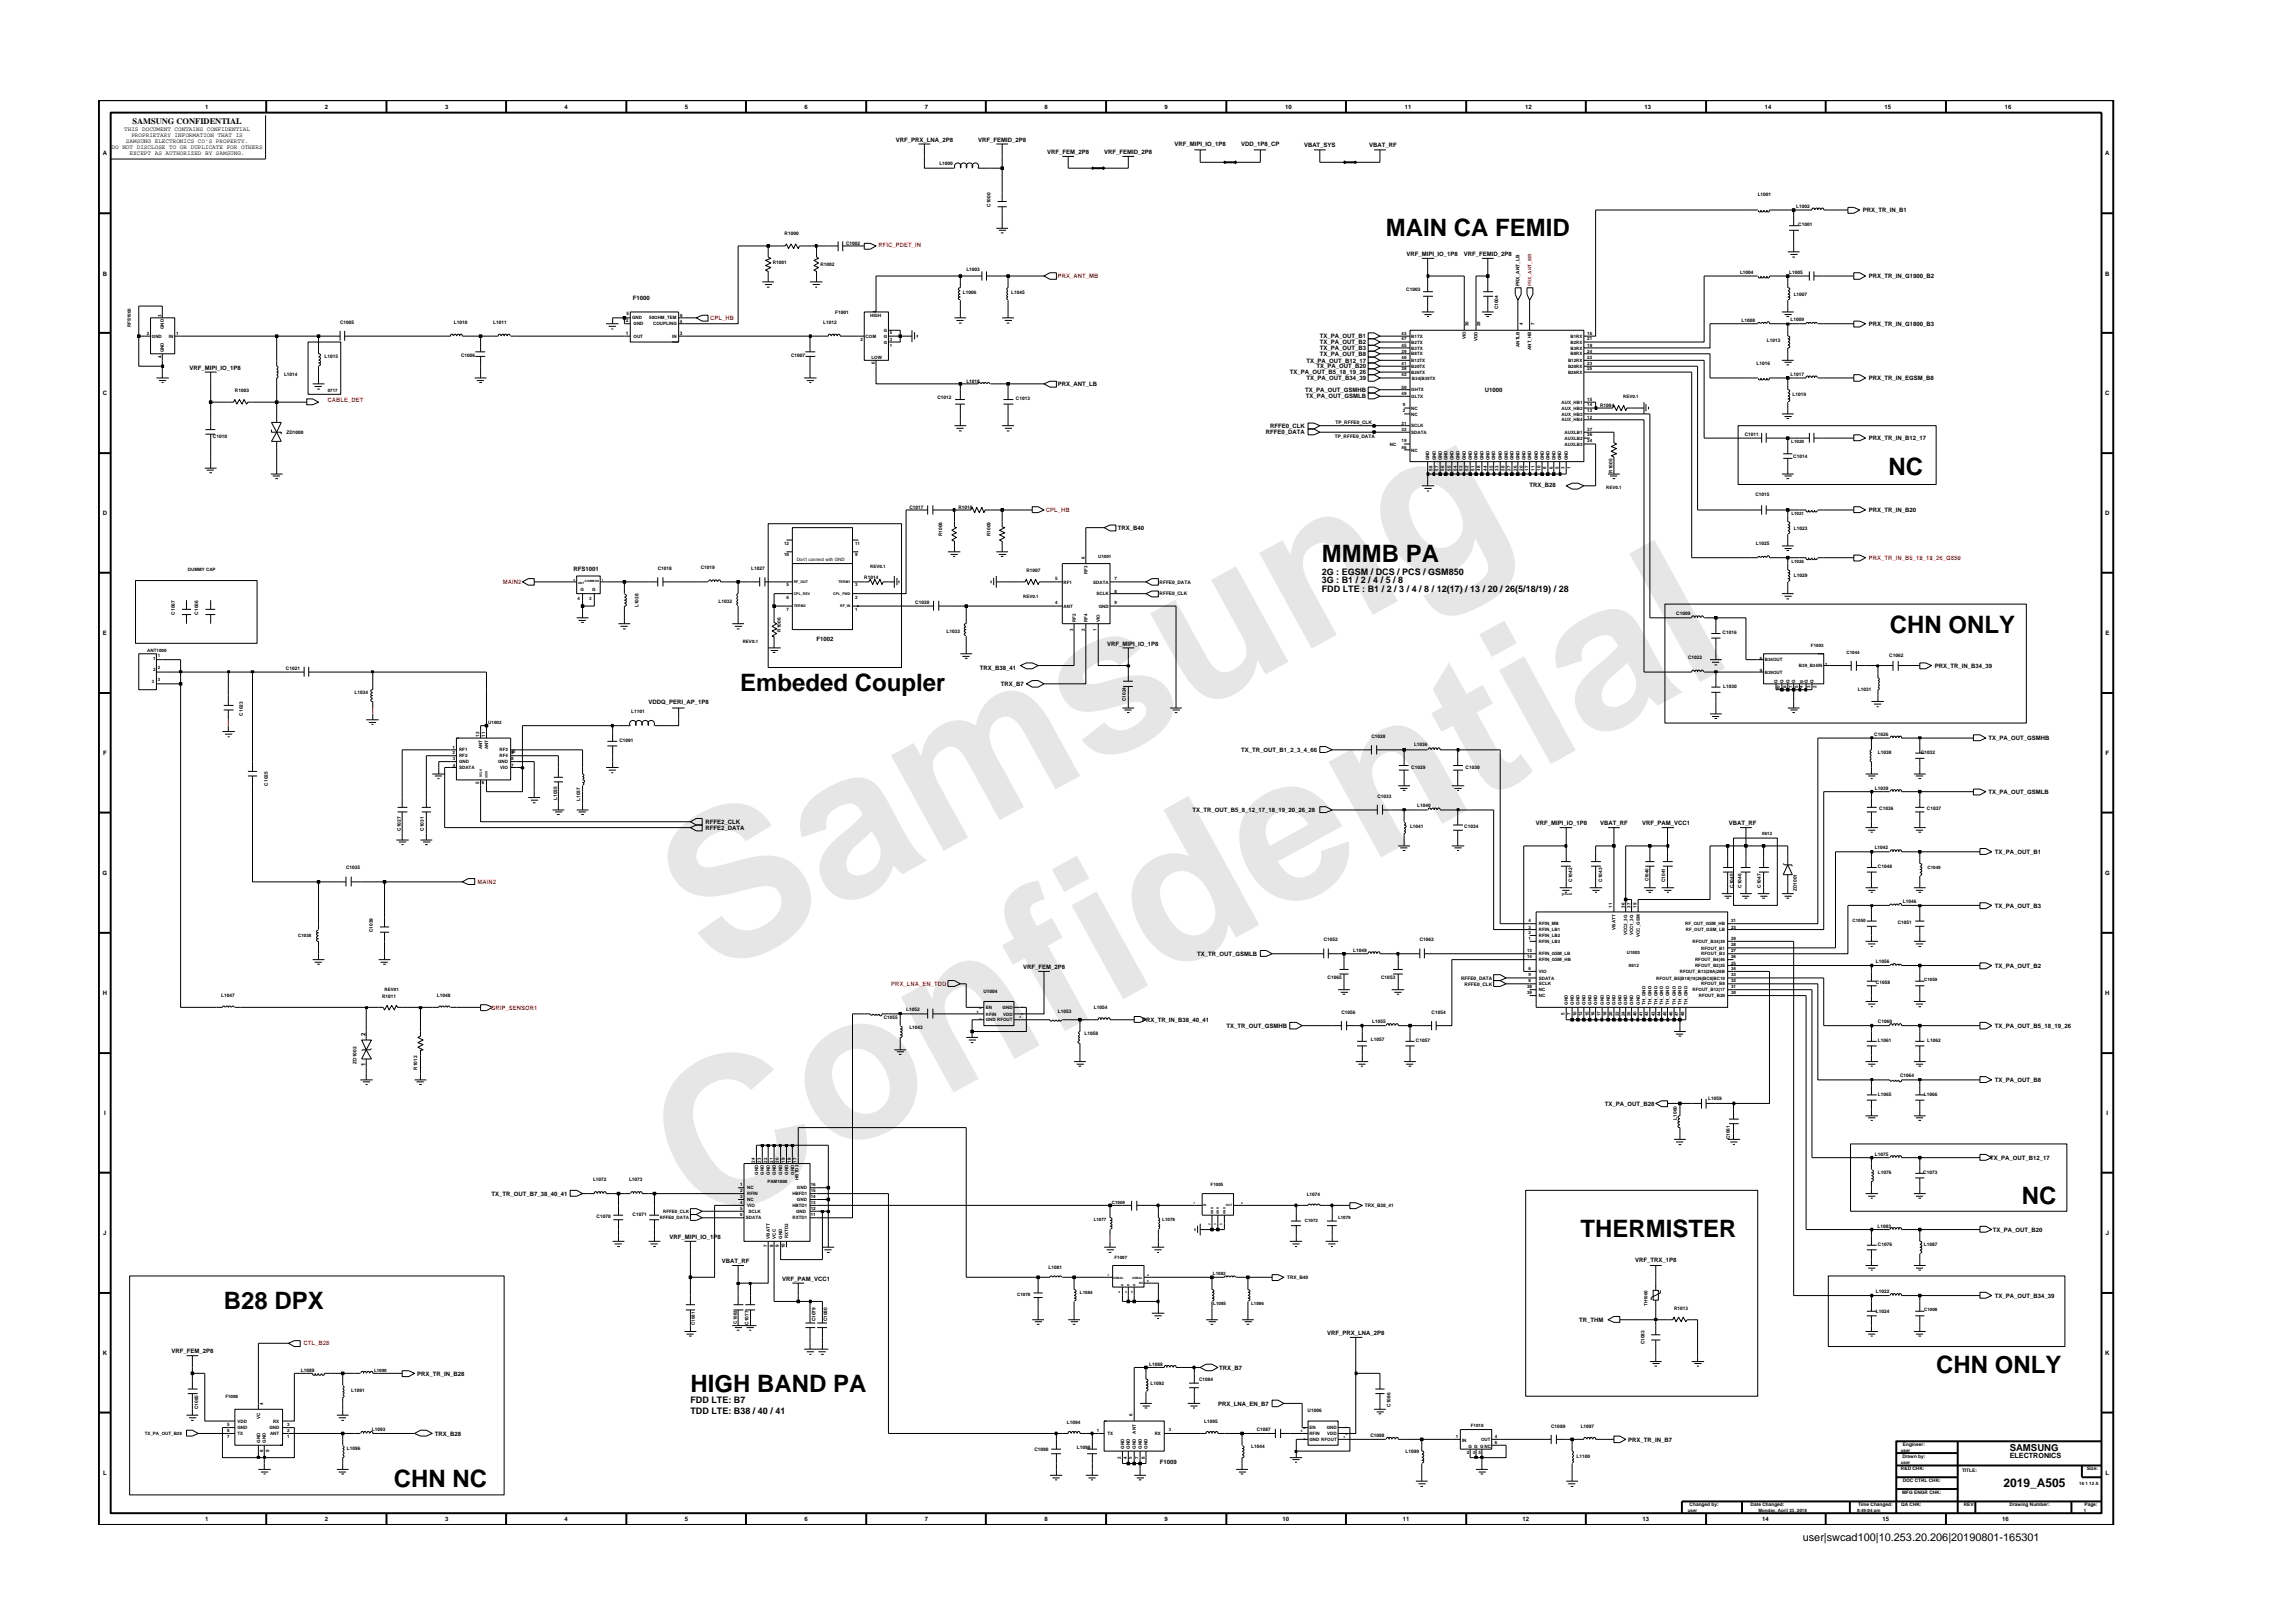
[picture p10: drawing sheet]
<svg xmlns="http://www.w3.org/2000/svg" width="297mm" height="210mm" viewBox="0 0 297 210" stroke-linecap="round" stroke-linejoin="round" font-family="sans-serif">
<defs><g id="words">
<g font-size="26.5" fill="#e6e6e6">
<text x="92.4" y="126.7" transform="rotate(-29 92.4 126.7)">Samsung</text>
<text x="91.1" y="159.4" transform="rotate(-29 91.1 159.4)">Confidential</text>
</g>
<g font-size="3.1">
<text x="179.5" y="30.5">MAIN CA FEMID</text>
<text x="244.6" y="61.6">NC</text>
<text x="171.2" y="72.8">MMMB PA</text>
<text x="244.8" y="82">CHN ONLY</text>
<text x="95.9" y="89.5">Embeded Coupler</text>
<text x="261.9" y="156">NC</text>
<text x="204.8" y="160.2">THERMISTER</text>
<text x="29" y="169.5">B28 DPX</text>
<text x="250.8" y="177.9">CHN ONLY</text>
<text x="89.4" y="180.3">HIGH BAND PA</text>
<text x="51" y="192.6">CHN NC</text>
</g>
<text font-size="1.6" x="259.5" y="192.6">2019_A505</text>
<text font-size="1.4" x="233.5" y="199.7">user|swcad100|10.253.20.206|20190801-165301</text>
<g font-size="1.2">
<text x="171.2" y="76.7">FDD LTE : B1 / 2 / 3 / 4 / 8 / 12(17) / 13 / 20 / 26(5/18/19) / 28</text>
<text x="171.2" y="74.5">2G : EGSM / DCS / PCS / GSM850</text>
<text x="171.2" y="75.6">3G : B1 / 2 / 4 / 5 / 8</text>
<text x="89.4" y="183.2">TDD LTE: B38 / 40 / 41</text>
<text x="89.4" y="181.8">FDD LTE: B7</text>
<text x="260.3" y="187.9">SAMSUNG</text>
</g>
<text font-size="1.1" x="17.2" y="16.1">SAMSUNG CONFIDENTIAL</text>
<text font-size=".9" x="260.3" y="188.8">ELECTRONICS</text>
<g font-size=".8">
<text x="16.1" y="17">THIS DOCUMENT CONTAINS CONFIDENTIAL</text>
<text x="17" y="17.8">PROPRIETARY INFORMATION THAT IS</text>
<text x="26.6" y="14.1">1</text>
<text x="42.1" y="14.1">2</text>
<text x="57.6" y="14.1">3</text>
<text x="73.1" y="14.1">4</text>
<text x="88.7" y="14.1">5</text>
<text x="104.2" y="14.1">6</text>
<text x="119.8" y="14.1">7</text>
<text x="135.3" y="14.1">8</text>
<text x="150.9" y="14.1">9</text>
<text x="166.5" y="14.1">10</text>
<text x="182" y="14.1">11</text>
<text x="197.6" y="14.1">12</text>
<text x="213" y="14.1">13</text>
<text x="228.6" y="14.1">14</text>
<text x="244.1" y="14.1">15</text>
<text x="259.7" y="14.1">16</text>
<text x="13.3" y="20.1">A</text>
<text x="14.5" y="19.3">DO NOT DISCLOSE TO OR DUPLICATE FOR OTHERS</text>
<text x="16.3" y="18.5">SAMSUNG ELECTRONICS CO’S PROPERTY.</text>
<text x="16.8" y="20.1">EXCEPT AS AUTHORIZED BY SAMSUNG.</text>
<text x="116" y="18.3">VRF_PRX_LNA_2P8</text>
<text x="126.7" y="18.3">VRF_FEMID_2P8</text>
<text x="135.7" y="20">VRF_FEM_2P8</text>
<text x="143.1" y="20">VRF_FEMID_2P8</text>
<text x="152.2" y="18.9">VRF_MIPI_IO_1P8</text>
<text x="160.8" y="18.9">VDD_1P8_CP</text>
<text x="168.9" y="19.1">VBAT_SYS</text>
<text x="177.4" y="19.1">VBAT_RF</text>
<text x="272.7" y="20.1">A</text>
<text x="241.3" y="27.5">PRX_TR_IN_B1</text>
<text x="13.3" y="35.7">B</text>
<text x="182.2" y="33.2">VRF_MIPI_IO_1P8</text>
<text x="189.6" y="33.2">VRF_FEMID_2P8</text>
<text x="272.7" y="35.7">B</text>
<text x="82" y="38.9">F1000</text>
<text x="242.1" y="36">PRX_TR_IN_G1900_B2</text>
<text x="24.6" y="47.9">VRF_MIPI_IO_1P8</text>
<text x="169.3" y="47">TX_PA_OUT_B12_17</text>
<text x="170.5" y="47.7">TX_PA_OUT_B20</text>
<text x="171" y="45.4">TX_PA_OUT_B3</text>
<text x="171" y="46.1">TX_PA_OUT_B8</text>
<text x="171" y="43.8">TX_PA_OUT_B1</text>
<text x="171" y="44.6">TX_PA_OUT_B2</text>
<text x="242.1" y="42.2">PRX_TR_IN_G1800_B3</text>
<text x="13.3" y="51.2">C</text>
<text x="137" y="50">PRX_ANT_LB</text>
<text x="167.1" y="48.5">TX_PA_OUT_B5_18_19_26</text>
<text x="169.1" y="50.8">TX_PA_OUT_GSMHB</text>
<text x="169.2" y="51.6">TX_PA_OUT_GSMLB</text>
<text x="169.3" y="49.2">TX_PA_OUT_B34_39</text>
<text x="192.3" y="50.8">U1000</text>
<text x="242.1" y="49.2">PRX_TR_IN_EGSM_B8</text>
<text x="272.7" y="51.2">C</text>
<text x="164" y="56.3">RFFE0_DATA</text>
<text x="164.5" y="55.4">RFFE0_CLK</text>
<text x="242.1" y="57">PRX_TR_IN_B12_17</text>
<text x="198.1" y="63">TRX_B28</text>
<text x="13.3" y="66.8">D</text>
<text x="144.8" y="68.6">TRX_B40</text>
<text x="242.1" y="66.4">PRX_TR_IN_B20</text>
<text x="272.7" y="66.8">D</text>
<text x="74.3" y="74">RFS1001</text>
<text x="13.3" y="82.3">E</text>
<text x="105.8" y="83">F1002</text>
<text x="143.4" y="83.6">VRF_MIPI_IO_1P8</text>
<text x="272.7" y="82.3">E</text>
<text x="126.9" y="86.8">TRX_B38_41</text>
<text x="129.7" y="88.9">TRX_B7</text>
<text x="250.6" y="86.5">PRX_TR_IN_B34_39</text>
<text x="84" y="91.2">VDDQ_PERI_AP_1P8</text>
<text x="257.6" y="95.9">TX_PA_OUT_GSMHB</text>
<text x="13.3" y="97.8">F</text>
<text x="160.8" y="97.4">TX_TR_OUT_B1_2_3_4_66</text>
<text x="272.8" y="97.8">F</text>
<text x="91.4" y="107.5">RFFE2_DATA</text>
<text x="91.4" y="106.7">RFFE2_CLK</text>
<text x="154.5" y="105.2">TX_TR_OUT_B5_8_12_17_18_19_20_26_28</text>
<text x="199" y="106.9">VRF_MIPI_IO_1P8</text>
<text x="207.3" y="106.9">VBAT_RF</text>
<text x="212.7" y="106.9">VRF_PAM_VCC1</text>
<text x="224" y="106.9">VBAT_RF</text>
<text x="257.6" y="102.8">TX_PA_OUT_GSMLB</text>
<text x="13.3" y="113.3">G</text>
<text x="258.4" y="110.6">TX_PA_OUT_B1</text>
<text x="272.7" y="113.3">G</text>
<text x="258.4" y="117.6">TX_PA_OUT_B3</text>
<text x="132.5" y="125.5">VRF_FEM_2P8</text>
<text x="155.1" y="123.8">TX_TR_OUT_GSMLB</text>
<text x="258.4" y="125.4">TX_PA_OUT_B2</text>
<text x="13.3" y="128.9">H</text>
<text x="272.7" y="128.9">H</text>
<text x="47.4" y="134.2" transform="rotate(-90 47.4 134.2)">2</text>
<text x="147.9" y="132.4">PRX_TR_IN_B38_40_41</text>
<text x="158.9" y="133.2">TX_TR_OUT_GSMHB</text>
<text x="258.4" y="133.2">TX_PA_OUT_B5_18_19_26</text>
<text x="47.4" y="138.1" transform="rotate(-90 47.4 138.1)">1</text>
<text x="207.9" y="143.2">TX_PA_OUT_B28</text>
<text x="258.4" y="140.2">TX_PA_OUT_B8</text>
<text x="13.5" y="144.4">I</text>
<text x="272.9" y="144.4">I</text>
<text x="63.7" y="154.9">TX_TR_OUT_B7_38_40_41</text>
<text x="257.8" y="150.3">TX_PA_OUT_B12_17</text>
<text x="13.4" y="160">J</text>
<text x="86.7" y="160.5">VRF_MIPI_IO_1P8</text>
<text x="258.2" y="159.6">TX_PA_OUT_B20</text>
<text x="272.8" y="160">J</text>
<text x="93.5" y="163.6">VBAT_RF</text>
<text x="101.3" y="166">VRF_PAM_VCC1</text>
<text x="211.8" y="163.5">VRF_TRX_1P8</text>
<text x="171.9" y="172.9">VRF_PRX_LNA_2P8</text>
<text x="204.6" y="171.3">TR_THM</text>
<text x="258.4" y="168.1">TX_PA_OUT_B34_39</text>
<text x="13.3" y="175.5">K</text>
<text x="22.2" y="175.3">VRF_FEM_2P8</text>
<text x="54" y="178.2">PRX_TR_IN_B28</text>
<text x="157.9" y="177.4">TRX_B7</text>
<text x="272.7" y="175.5">K</text>
<text x="56.3" y="186">TRX_B28</text>
<text x="157.8" y="182.1">PRX_LNA_EN_B7</text>
<text x="13.3" y="191.1">L</text>
<text x="150.2" y="189.6">F1009</text>
<text x="210.9" y="186.7">PRX_TR_IN_B7</text>
<text x="272.8" y="191.1">L</text>
<text x="26.6" y="197.1">1</text>
<text x="42.1" y="197.1">2</text>
<text x="57.6" y="197.1">3</text>
<text x="73.1" y="197.1">4</text>
<text x="88.7" y="197.1">5</text>
<text x="104.2" y="197.1">6</text>
<text x="119.8" y="197.1">7</text>
<text x="135.3" y="197.1">8</text>
<text x="150.9" y="197.1">9</text>
<text x="166.1" y="197.1">10</text>
<text x="181.7" y="197.1">11</text>
<text x="197.2" y="197.1">12</text>
<text x="212.8" y="197.1">13</text>
<text x="228.3" y="197.1">14</text>
<text x="243.9" y="197.1">15</text>
<text x="259.4" y="197.1">16</text>
</g>
<g font-size=".8" fill="#f00">
<text x="113.8" y="32">RFIC_PDET_IN</text>
<text x="92" y="41.5">CPL_HB</text>
<text x="137" y="36">PRX_ANT_MB</text>
<text x="42.4" y="52.1">CABLE_DET</text>
<text x="135.5" y="66.4">CPL_HB</text>
<text x="65.1" y="75.7">MAIN2</text>
<text x="242.1" y="72.5">PRX_TR_IN_B5_18_19_26_G850</text>
<text x="61.8" y="114.5">MAIN2</text>
<text x="63.6" y="130.8">GRIP_SENSOR1</text>
<text x="115.5" y="127.7">PRX_LNA_EN_TDD</text>
<text x="39.3" y="174.3">CTL_B28</text>
</g>
<g font-size=".6">
<text x="121.7" y="21.4">L1000</text>
<text x="128.3" y="26.8" transform="rotate(-90 128.3 26.8)">C1000</text>
<text x="227.7" y="25.4">L1001</text>
<text x="232.7" y="27">L1002</text>
<text x="232.9" y="29.3">C1001</text>
<text x="100.1" y="34.2">R1001</text>
<text x="101.6" y="30.5">R1000</text>
<text x="106.3" y="34.4">R1002</text>
<text x="109.6" y="31.7">C1002</text>
<text x="125.2" y="35.2">L1003</text>
<text x="225.4" y="35.4">L1004</text>
<text x="231.8" y="35.4">L1005</text>
<text x="20.9" y="41" transform="rotate(-90 20.9 41)">3</text>
<text x="44.1" y="41.9">C1005</text>
<text x="58.8" y="41.9">L1010</text>
<text x="63.9" y="41.9">L1011</text>
<text x="81.1" y="41.8">2</text>
<text x="81.2" y="40.8">5</text>
<text x="81.9" y="41.4">GND</text>
<text x="84.1" y="41.4">50OHM_TEM</text>
<text x="88.1" y="41.9">4</text>
<text x="88.1" y="41">6</text>
<text x="106.6" y="41.9">L1012</text>
<text x="108.2" y="40.7">F1001</text>
<text x="112.7" y="41.1">HIGH</text>
<text x="113.5" y="40.6" transform="rotate(-90 113.5 40.6)">4</text>
<text x="124.7" y="38">L1006</text>
<text x="131" y="38">L1045</text>
<text x="182.2" y="37.7">C1003</text>
<text x="194.1" y="40.1" transform="rotate(-90 194.1 40.1)">C1004</text>
<text x="196.9" y="37.1" transform="rotate(-90 196.9 37.1)">PRX_ANT_LB</text>
<text x="225.6" y="41.8">L1008</text>
<text x="231.9" y="41.6">L1009</text>
<text x="232.4" y="38.3">L1007</text>
<text x="17" y="42.4" transform="rotate(-90 17 42.4)">RFS1000</text>
<text x="19" y="43.4">2</text>
<text x="19.7" y="43.8">GND</text>
<text x="20.9" y="46.3" transform="rotate(-90 20.9 46.3)">4</text>
<text x="21.2" y="45.7" transform="rotate(-90 21.2 45.7)">GND</text>
<text x="21.2" y="42.6" transform="rotate(-90 21.2 42.6)">GND</text>
<text x="21.9" y="43.8">IN</text>
<text x="22.8" y="43.4">1</text>
<text x="42" y="46.3">L1015</text>
<text x="59.7" y="46.3">C1006</text>
<text x="81.1" y="43.4">1</text>
<text x="82.1" y="43.8">OUT</text>
<text x="82.1" y="42.2">GND</text>
<text x="84.6" y="42.2">COUPLING</text>
<text x="87.1" y="43.8">IN</text>
<text x="88.1" y="43.4">3</text>
<text x="102.5" y="46.3">C1007</text>
<text x="111.5" y="44.1">2</text>
<text x="112.1" y="43.8">COM</text>
<text x="112.9" y="46.5">LOW</text>
<text x="113.3" y="47.2" transform="rotate(-90 113.3 47.2)">6</text>
<text x="114.5" y="44.5">G</text>
<text x="114.5" y="43.8">G</text>
<text x="114.5" y="43">G</text>
<text x="115.3" y="44.9">1</text>
<text x="115.3" y="44.1">3</text>
<text x="115.3" y="43.3">5</text>
<text x="181.6" y="46.5">40</text>
<text x="181.6" y="47.2">41</text>
<text x="181.6" y="43.3">43</text>
<text x="181.6" y="44.9">45</text>
<text x="181.6" y="44.1">47</text>
<text x="181.6" y="45.7">39</text>
<text x="181.6" y="48">38</text>
<text x="182.8" y="46.9">B12TX</text>
<text x="182.8" y="47.7">B20TX</text>
<text x="182.8" y="43.8">B1TX</text>
<text x="182.8" y="45.3">B3TX</text>
<text x="182.8" y="44.5">B2TX</text>
<text x="182.8" y="46">B8TX</text>
<text x="189.9" y="44" transform="rotate(-90 189.9 44)">VIO</text>
<text x="190.2" y="42.3" transform="rotate(-90 190.2 42.3)">30</text>
<text x="191.4" y="44.2" transform="rotate(-90 191.4 44.2)">VDD</text>
<text x="191.8" y="42.3" transform="rotate(-90 191.8 42.3)">29</text>
<text x="196.8" y="44.9" transform="rotate(-90 196.8 44.9)">ANTLB</text>
<text x="197.3" y="42.1" transform="rotate(-90 197.3 42.1)">4</text>
<text x="198.4" y="45.3" transform="rotate(-90 198.4 45.3)">ANT_HB</text>
<text x="198.8" y="42.1" transform="rotate(-90 198.8 42.1)">7</text>
<text x="203.1" y="47.7">B20RX</text>
<text x="203.1" y="46.9">B12RX</text>
<text x="203.5" y="43.8">B1RX</text>
<text x="203.5" y="46">B8RX</text>
<text x="203.5" y="45.3">B3RX</text>
<text x="203.5" y="44.5">B2RX</text>
<text x="205.6" y="45.7">24</text>
<text x="205.6" y="48">25</text>
<text x="205.6" y="44.9">18</text>
<text x="205.6" y="44.1">21</text>
<text x="205.6" y="46.5">22</text>
<text x="205.6" y="47.2">23</text>
<text x="205.6" y="43.3">16</text>
<text x="227.5" y="47.3">L1016</text>
<text x="228.9" y="44.3">L1013</text>
<text x="30.4" y="50.8">R1003</text>
<text x="36.8" y="48.7">L1014</text>
<text x="42.5" y="50.7">0717</text>
<text x="121.4" y="51.7">C1012</text>
<text x="125.2" y="49.6">L1018</text>
<text x="131.6" y="51.8">C1013</text>
<text x="181.6" y="51.1">49</text>
<text x="181.6" y="50.4">50</text>
<text x="181.6" y="48.8">42</text>
<text x="181.7" y="52.6">9</text>
<text x="181.7" y="53.4">2</text>
<text x="182.8" y="51.5">GLTX</text>
<text x="182.8" y="50.7">GHTX</text>
<text x="182.8" y="53.1">NC</text>
<text x="182.8" y="48.4">B26TX</text>
<text x="182.8" y="53.8">NC</text>
<text x="182.9" y="49.2">B34|B39TX</text>
<text x="202.3" y="53.8">AUX_HB3</text>
<text x="202.3" y="53.1">AUX_HB2</text>
<text x="202.3" y="52.3">AUX_HB1</text>
<text x="203.1" y="48.4">B26RX</text>
<text x="205.6" y="53.4">13</text>
<text x="205.6" y="52.6">14</text>
<text x="205.6" y="51.9">15</text>
<text x="207.3" y="52.7">R1004</text>
<text x="210.3" y="51.5">REV0.1</text>
<text x="231.9" y="48.7">L1017</text>
<text x="232.2" y="51.3">L1019</text>
<text x="27.6" y="56.8">C1010</text>
<text x="37.1" y="56.2">ZD1000</text>
<text x="172.9" y="56.7">TP_RFFE0_DATA</text>
<text x="173" y="54.9">TP_RFFE0_CLK</text>
<text x="180" y="57.7">NC</text>
<text x="181.6" y="58.2">46</text>
<text x="181.6" y="55">31</text>
<text x="181.6" y="55.8">32</text>
<text x="181.6" y="57.3">19</text>
<text x="182.8" y="58.5">NC</text>
<text x="182.8" y="55.4">SCLK</text>
<text x="182.8" y="56.2">SDATA</text>
<text x="185.2" y="59.6" transform="rotate(-90 185.2 59.6)">GND</text>
<text x="186" y="59.6" transform="rotate(-90 186 59.6)">GND</text>
<text x="186.8" y="59.6" transform="rotate(-90 186.8 59.6)">GND</text>
<text x="187.5" y="59.6" transform="rotate(-90 187.5 59.6)">GND</text>
<text x="188.3" y="59.6" transform="rotate(-90 188.3 59.6)">GND</text>
<text x="189" y="59.6" transform="rotate(-90 189 59.6)">GND</text>
<text x="189.9" y="59.6" transform="rotate(-90 189.9 59.6)">GND</text>
<text x="190.7" y="59.6" transform="rotate(-90 190.7 59.6)">GND</text>
<text x="191.4" y="59.6" transform="rotate(-90 191.4 59.6)">GND</text>
<text x="192.2" y="59.6" transform="rotate(-90 192.2 59.6)">GND</text>
<text x="192.9" y="59.6" transform="rotate(-90 192.9 59.6)">GND</text>
<text x="193.7" y="59.6" transform="rotate(-90 193.7 59.6)">GND</text>
<text x="194.6" y="59.6" transform="rotate(-90 194.6 59.6)">GND</text>
<text x="195.3" y="59.6" transform="rotate(-90 195.3 59.6)">GND</text>
<text x="196.1" y="59.6" transform="rotate(-90 196.1 59.6)">GND</text>
<text x="196.8" y="59.6" transform="rotate(-90 196.8 59.6)">GND</text>
<text x="197.6" y="59.6" transform="rotate(-90 197.6 59.6)">GND</text>
<text x="198.4" y="59.6" transform="rotate(-90 198.4 59.6)">GND</text>
<text x="199.2" y="59.6" transform="rotate(-90 199.2 59.6)">GND</text>
<text x="200" y="59.6" transform="rotate(-90 200 59.6)">GND</text>
<text x="200.7" y="59.6" transform="rotate(-90 200.7 59.6)">GND</text>
<text x="201.5" y="59.6" transform="rotate(-90 201.5 59.6)">GND</text>
<text x="202.3" y="59.6" transform="rotate(-90 202.3 59.6)">GND</text>
<text x="202.3" y="54.6">AUX_HB4</text>
<text x="202.7" y="57.7">AUXLB3</text>
<text x="202.7" y="57">AUXLB2</text>
<text x="202.7" y="56.2">AUXLB1</text>
<text x="203.1" y="59.6" transform="rotate(-90 203.1 59.6)">GND</text>
<text x="205.6" y="57.3">34</text>
<text x="205.6" y="56.5">36</text>
<text x="205.6" y="55.8">37</text>
<text x="205.6" y="54.3">12</text>
<text x="226" y="56.5">C1011</text>
<text x="232.1" y="57.3">L1020</text>
<text x="232.3" y="59.3">C1014</text>
<text x="117.8" y="65.9">C1017</text>
<text x="124.1" y="65.9">R1010</text>
<text x="185.6" y="61" transform="rotate(-90 185.6 61)">58</text>
<text x="186.3" y="61" transform="rotate(-90 186.3 61)">57</text>
<text x="187.1" y="61" transform="rotate(-90 187.1 61)">56</text>
<text x="187.9" y="61" transform="rotate(-90 187.9 61)">55</text>
<text x="188.7" y="61" transform="rotate(-90 188.7 61)">54</text>
<text x="189.5" y="61" transform="rotate(-90 189.5 61)">53</text>
<text x="190.2" y="61" transform="rotate(-90 190.2 61)">52</text>
<text x="191" y="61" transform="rotate(-90 191 61)">51</text>
<text x="191.8" y="61" transform="rotate(-90 191.8 61)">48</text>
<text x="192.6" y="61" transform="rotate(-90 192.6 61)">44</text>
<text x="193.4" y="61" transform="rotate(-90 193.4 61)">35</text>
<text x="194.1" y="61" transform="rotate(-90 194.1 61)">33</text>
<text x="194.9" y="61" transform="rotate(-90 194.9 61)">28</text>
<text x="195.7" y="61" transform="rotate(-90 195.7 61)">27</text>
<text x="196.5" y="61" transform="rotate(-90 196.5 61)">26</text>
<text x="197.3" y="61" transform="rotate(-90 197.3 61)">20</text>
<text x="198" y="61" transform="rotate(-90 198 61)">17</text>
<text x="198.8" y="61" transform="rotate(-90 198.8 61)">11</text>
<text x="199.5" y="61" transform="rotate(-90 199.5 61)">10</text>
<text x="200.3" y="60.8" transform="rotate(-90 200.3 60.8)">8</text>
<text x="201.2" y="60.8" transform="rotate(-90 201.2 60.8)">6</text>
<text x="201.9" y="60.8" transform="rotate(-90 201.9 60.8)">5</text>
<text x="202.7" y="60.8" transform="rotate(-90 202.7 60.8)">3</text>
<text x="203.4" y="60.8" transform="rotate(-90 203.4 60.8)">1</text>
<text x="208.1" y="63.4">REV0.1</text>
<text x="208.9" y="61.2" transform="rotate(-90 208.9 61.2)">R1005</text>
<text x="227.4" y="64.3">C1015</text>
<text x="101.6" y="70.6">12</text>
<text x="110.8" y="70.6">11</text>
<text x="122" y="69.5" transform="rotate(-90 122 69.5)">R1008</text>
<text x="128.3" y="69.5" transform="rotate(-90 128.3 69.5)">R1009</text>
<text x="227.5" y="70.6">L1025</text>
<text x="232.1" y="66.7">L1021</text>
<text x="232.4" y="68.6">L1023</text>
<text x="24.3" y="74">DUMMY CAP</text>
<text x="74.8" y="77.8">4</text>
<text x="75.2" y="76.6">G</text>
<text x="76.3" y="77.8">3</text>
<text x="76.7" y="76.6">G</text>
<text x="85.2" y="73.9">C1018</text>
<text x="90.8" y="73.8">C1019</text>
<text x="97.3" y="73.9">L1027</text>
<text x="101.6" y="72.1">10</text>
<text x="101.9" y="77.6">6</text>
<text x="101.9" y="76">5</text>
<text x="103.2" y="72.7">Don’t connect with GND</text>
<text x="110.8" y="77.6">2</text>
<text x="110.8" y="76">3</text>
<text x="110.8" y="72.1">9</text>
<text x="112" y="75">R1014</text>
<text x="112.7" y="73.6">REV0.1</text>
<text x="132.5" y="77.5">REV0.1</text>
<text x="133" y="74.1">R1007</text>
<text x="136.7" y="75.2">5</text>
<text x="137.8" y="75.6">RF1</text>
<text x="140.5" y="72.4" transform="rotate(-90 140.5 72.4)">6</text>
<text x="140.9" y="74.4" transform="rotate(-90 140.9 74.4)">RF3</text>
<text x="141.6" y="75.6">SDATA</text>
<text x="142" y="77.1">SCLK</text>
<text x="142.3" y="72.2">U1001</text>
<text x="144.4" y="75.2">7</text>
<text x="144.4" y="76.8">8</text>
<text x="150.2" y="75.6">RFFE0_DATA</text>
<text x="150.2" y="77.1">RFFE0_CLK</text>
<text x="232.1" y="72.9">L1026</text>
<text x="232.4" y="74.8">L1029</text>
<text x="22.6" y="79.6" transform="rotate(-90 22.6 79.6)">C1067</text>
<text x="25.7" y="79.6" transform="rotate(-90 25.7 79.6)">C1066</text>
<text x="82.7" y="78.7" transform="rotate(-90 82.7 78.7)">L1028</text>
<text x="93.1" y="78.1">L1032</text>
<text x="96.2" y="83.3">REV0.1</text>
<text x="101.2" y="81.9" transform="rotate(-90 101.2 81.9)">R1006</text>
<text x="101.9" y="79.1">7</text>
<text x="110.8" y="79.1">1</text>
<text x="118.6" y="78.3">C1020</text>
<text x="122.6" y="82">L1033</text>
<text x="136.7" y="78.3">4</text>
<text x="137.8" y="78.7">ANT</text>
<text x="139" y="81.7" transform="rotate(-90 139 81.7)">3</text>
<text x="139.3" y="80.6" transform="rotate(-90 139.3 80.6)">RF2</text>
<text x="140.5" y="81.7" transform="rotate(-90 140.5 81.7)">2</text>
<text x="140.9" y="80.6" transform="rotate(-90 140.9 80.6)">RF4</text>
<text x="142.1" y="81.7" transform="rotate(-90 142.1 81.7)">1</text>
<text x="142.3" y="78.7">GND</text>
<text x="142.5" y="80.6" transform="rotate(-90 142.5 80.6)">VIO</text>
<text x="144.4" y="78.3">9</text>
<text x="217.1" y="79.7">C1009</text>
<text x="223.2" y="82.2">C1016</text>
<text x="234.6" y="83.8">F1003</text>
<text x="19.1" y="84.5">ANT1000</text>
<text x="19.7" y="88.5">3</text>
<text x="19.8" y="85.5">1</text>
<text x="19.8" y="87">2</text>
<text x="20.4" y="86.6">2</text>
<text x="20.4" y="88.3">3</text>
<text x="20.4" y="85.1">1</text>
<text x="37" y="86.8">C1021</text>
<text x="45.9" y="89.9">L1034</text>
<text x="218.7" y="85.3">C1022</text>
<text x="223.2" y="89.2">L1030</text>
<text x="228" y="85.5">6</text>
<text x="228" y="87.1">9</text>
<text x="228.6" y="85.7">B34OUT</text>
<text x="228.6" y="87.3">B39OUT</text>
<text x="230.3" y="88.4" transform="rotate(-90 230.3 88.4)">G</text>
<text x="230.6" y="89.4" transform="rotate(-90 230.6 89.4)">10</text>
<text x="231" y="88.4" transform="rotate(-90 231 88.4)">G</text>
<text x="231.4" y="89.1" transform="rotate(-90 231.4 89.1)">8</text>
<text x="231.8" y="88.4" transform="rotate(-90 231.8 88.4)">G</text>
<text x="232.2" y="89.1" transform="rotate(-90 232.2 89.1)">7</text>
<text x="232.6" y="88.4" transform="rotate(-90 232.6 88.4)">G</text>
<text x="232.9" y="89.1" transform="rotate(-90 232.9 89.1)">5</text>
<text x="233" y="86.4">B39_B34IN</text>
<text x="233.5" y="88.4" transform="rotate(-90 233.5 88.4)">g</text>
<text x="233.5" y="89.1" transform="rotate(-90 233.5 89.1)">4</text>
<text x="234.2" y="88.4" transform="rotate(-90 234.2 88.4)">G</text>
<text x="234.5" y="89.1" transform="rotate(-90 234.5 89.1)">3</text>
<text x="234.9" y="88.4" transform="rotate(-90 234.9 88.4)">G</text>
<text x="235.3" y="89.1" transform="rotate(-90 235.3 89.1)">2</text>
<text x="236.4" y="86.2">1</text>
<text x="239.2" y="84.7">C1044</text>
<text x="240.7" y="89.5">L1031</text>
<text x="244.7" y="85.1">C1062</text>
<text x="31.5" y="92.7" transform="rotate(-90 31.5 92.7)">C1023</text>
<text x="62.1" y="95.4" transform="rotate(-90 62.1 95.4)">12</text>
<text x="62.9" y="95.4" transform="rotate(-90 62.9 95.4)">11</text>
<text x="63.3" y="93.8">U1002</text>
<text x="81.8" y="92.4">L1101</text>
<text x="145.9" y="90.8" transform="rotate(-90 145.9 90.8)">C1024</text>
<text x="177.7" y="95.6">C1028</text>
<text x="242.8" y="95.4">C1026</text>
<text x="34.7" y="101.8" transform="rotate(-90 34.7 101.8)">C1025</text>
<text x="58.6" y="97.7">2</text>
<text x="58.6" y="97">1</text>
<text x="58.6" y="98.5">3</text>
<text x="58.6" y="99.3">4</text>
<text x="59.5" y="98.1">RF2</text>
<text x="59.5" y="97.4">RF1</text>
<text x="59.5" y="98.9">GND</text>
<text x="59.5" y="99.6">SDATA</text>
<text x="62.1" y="101.5" transform="rotate(-90 62.1 101.5)">5</text>
<text x="62.4" y="101.6">6</text>
<text x="62.5" y="97.1" transform="rotate(-90 62.5 97.1)">ANT</text>
<text x="63.2" y="97.1" transform="rotate(-90 63.2 97.1)">ANT</text>
<text x="64.5" y="98.9">GND</text>
<text x="64.7" y="97.4">RF3</text>
<text x="64.7" y="98.1">RF4</text>
<text x="64.8" y="99.6">VIO</text>
<text x="66.2" y="99.3">7</text>
<text x="66.2" y="98.5">8</text>
<text x="66.2" y="97.7">9</text>
<text x="66.7" y="97.7" transform="rotate(-90 66.7 97.7)">10</text>
<text x="80.2" y="96.1">C1091</text>
<text x="182.8" y="99.7">C1029</text>
<text x="183.2" y="96.6">L1036</text>
<text x="189.9" y="99.7">C1030</text>
<text x="243.3" y="97.7">L1038</text>
<text x="248.9" y="97.7">C1032</text>
<text x="51.9" y="107.6" transform="rotate(-90 51.9 107.6)">C1027</text>
<text x="54.9" y="107.6" transform="rotate(-90 54.9 107.6)">C1031</text>
<text x="72.2" y="103.6" transform="rotate(-90 72.2 103.6)">L1035</text>
<text x="75.2" y="103.7" transform="rotate(-90 75.2 103.7)">L1037</text>
<text x="178.4" y="103.3">C1033</text>
<text x="182.7" y="107.2">L1041</text>
<text x="183.6" y="104.5">L1040</text>
<text x="189.7" y="107.2">C1034</text>
<text x="242.9" y="102.4">L1039</text>
<text x="243.4" y="104.9">C1036</text>
<text x="249.6" y="104.9">C1037</text>
<text x="44.8" y="112.6">C1035</text>
<text x="228.3" y="108.2">0612</text>
<text x="242.9" y="110">L1042</text>
<text x="243.3" y="112.5">C1048</text>
<text x="249.7" y="112.6">C1049</text>
<text x="198" y="119.5">4</text>
<text x="199.3" y="119.9">RFIN_MB</text>
<text x="203.7" y="114.2" transform="rotate(-90 203.7 114.2)">C1042</text>
<text x="207.5" y="114.2" transform="rotate(-90 207.5 114.2)">C1043</text>
<text x="208.9" y="117.6" transform="rotate(-90 208.9 117.6)">11</text>
<text x="210.5" y="117.6" transform="rotate(-90 210.5 117.6)">36</text>
<text x="211.2" y="117.6" transform="rotate(-90 211.2 117.6)">37</text>
<text x="212" y="117.6" transform="rotate(-90 212 117.6)">19</text>
<text x="213.6" y="114.2" transform="rotate(-90 213.6 114.2)">C1040</text>
<text x="215.7" y="114.3" transform="rotate(-90 215.7 114.3)">C1041</text>
<text x="218.3" y="119.9">RF_OUT_GSM_HB</text>
<text x="224.2" y="119.5">21</text>
<text x="224.6" y="115" transform="rotate(-90 224.6 115)">C1045</text>
<text x="225.6" y="115" transform="rotate(-90 225.6 115)">C1046</text>
<text x="228.1" y="115" transform="rotate(-90 228.1 115)">C1047</text>
<text x="232.8" y="115.4" transform="rotate(-90 232.8 115.4)">ZD1001</text>
<text x="240" y="119.5">C1050</text>
<text x="245.8" y="119.7">C1051</text>
<text x="246.5" y="117">L1046</text>
<text x="38.6" y="121.4">C1038</text>
<text x="48.3" y="120.8" transform="rotate(-90 48.3 120.8)">C1039</text>
<text x="171.5" y="121.9">C1052</text>
<text x="175.3" y="123.4">L1049</text>
<text x="183.9" y="121.9">C1063</text>
<text x="197.8" y="123.3">13</text>
<text x="197.8" y="124.1">14</text>
<text x="198" y="125.7">6</text>
<text x="198" y="120.3">3</text>
<text x="198" y="121.1">2</text>
<text x="198" y="121.8">1</text>
<text x="199.3" y="120.6">RFIN_LB1</text>
<text x="199.3" y="121.4">RFIN_LB2</text>
<text x="199.3" y="123.8">RFIN_GSM_LB</text>
<text x="199.3" y="124.5">RFIN_GSM_HB</text>
<text x="199.3" y="122.2">RFIN_LB3</text>
<text x="209.3" y="120.4" transform="rotate(-90 209.3 120.4)">VBATT</text>
<text x="210.8" y="123.6">U1003</text>
<text x="210.8" y="121.1" transform="rotate(-90 210.8 121.1)">VCC2_3G</text>
<text x="211" y="125.3">0612</text>
<text x="211.6" y="121.1" transform="rotate(-90 211.6 121.1)">VCC1_3G</text>
<text x="212.4" y="121.4" transform="rotate(-90 212.4 121.4)">VCC_GSM</text>
<text x="218.4" y="120.6">RF_OUT_GSM_LB</text>
<text x="219.3" y="122.2">RFOUT_B34|39</text>
<text x="219.6" y="124.5">RFOUT_B4|46</text>
<text x="219.6" y="125.3">RFOUT_B2|25</text>
<text x="220.4" y="123.8">RFOUT_B3</text>
<text x="220.4" y="123">RFOUT_B1</text>
<text x="224.2" y="124.1">26</text>
<text x="224.2" y="123.3">27</text>
<text x="224.2" y="122.6">28</text>
<text x="224.2" y="121.8">29</text>
<text x="224.2" y="125.7">34</text>
<text x="224.2" y="120.3">23</text>
<text x="224.2" y="125">25</text>
<text x="243" y="124.8">L1056</text>
<text x="28.7" y="129.1">L1047</text>
<text x="49.5" y="129.3">R1011</text>
<text x="49.8" y="128.4">REV01</text>
<text x="56.6" y="129.1">L1048</text>
<text x="117.4" y="131">L1052</text>
<text x="127.4" y="128.6">U1004</text>
<text x="127.7" y="131.6">RFIN</text>
<text x="127.7" y="130.7">EN</text>
<text x="129.9" y="130.7">GND</text>
<text x="129.9" y="131.6">VDD</text>
<text x="137" y="131.2">L1053</text>
<text x="141.7" y="130.8">L1054</text>
<text x="172" y="126.9">C1065</text>
<text x="173.8" y="131.3">C1056</text>
<text x="178.9" y="126.9">C1053</text>
<text x="185.4" y="131.3">C1054</text>
<text x="189.3" y="126.9">RFFE0_DATA</text>
<text x="189.7" y="127.7">RFFE0_CLK</text>
<text x="197.8" y="128">38</text>
<text x="197.8" y="128.8">39</text>
<text x="198" y="127.2">8</text>
<text x="198" y="126.5">9</text>
<text x="199.3" y="126.1">VIO</text>
<text x="199.3" y="127.7">SCLK</text>
<text x="199.3" y="126.9">SDATA</text>
<text x="199.3" y="128.4">NC</text>
<text x="199.3" y="129.2">NC</text>
<text x="202.7" y="131.5" transform="rotate(-90 202.7 131.5)">5</text>
<text x="203.1" y="130.2" transform="rotate(-90 203.1 130.2)">GND</text>
<text x="203.4" y="131.5" transform="rotate(-90 203.4 131.5)">7</text>
<text x="203.9" y="130.2" transform="rotate(-90 203.9 130.2)">GND</text>
<text x="204.2" y="131.7" transform="rotate(-90 204.2 131.7)">10</text>
<text x="204.6" y="130.2" transform="rotate(-90 204.6 130.2)">GND</text>
<text x="205" y="131.7" transform="rotate(-90 205 131.7)">12</text>
<text x="205.4" y="130.2" transform="rotate(-90 205.4 130.2)">GND</text>
<text x="205.8" y="131.7" transform="rotate(-90 205.8 131.7)">15</text>
<text x="206.2" y="130.2" transform="rotate(-90 206.2 130.2)">GND</text>
<text x="206.6" y="131.7" transform="rotate(-90 206.6 131.7)">16</text>
<text x="206.9" y="130.2" transform="rotate(-90 206.9 130.2)">GND</text>
<text x="207.3" y="131.7" transform="rotate(-90 207.3 131.7)">17</text>
<text x="207.8" y="130.2" transform="rotate(-90 207.8 130.2)">GND</text>
<text x="208.1" y="131.7" transform="rotate(-90 208.1 131.7)">18</text>
<text x="208.5" y="130.2" transform="rotate(-90 208.5 130.2)">GND</text>
<text x="208.9" y="131.7" transform="rotate(-90 208.9 131.7)">20</text>
<text x="209.3" y="130.2" transform="rotate(-90 209.3 130.2)">GND</text>
<text x="209.7" y="131.7" transform="rotate(-90 209.7 131.7)">22</text>
<text x="210" y="130.2" transform="rotate(-90 210 130.2)">GND</text>
<text x="210.5" y="131.7" transform="rotate(-90 210.5 131.7)">24</text>
<text x="210.8" y="130.2" transform="rotate(-90 210.8 130.2)">GND</text>
<text x="211.2" y="131.7" transform="rotate(-90 211.2 131.7)">35</text>
<text x="211.6" y="130.2" transform="rotate(-90 211.6 130.2)">GND</text>
<text x="212" y="131.7" transform="rotate(-90 212 131.7)">40</text>
<text x="212.4" y="130.2" transform="rotate(-90 212.4 130.2)">GND</text>
<text x="212.8" y="131.7" transform="rotate(-90 212.8 131.7)">41</text>
<text x="213.2" y="130.2" transform="rotate(-90 213.2 130.2)">TH_GND</text>
<text x="213.5" y="131.7" transform="rotate(-90 213.5 131.7)">42</text>
<text x="213.9" y="130.2" transform="rotate(-90 213.9 130.2)">TH_GND</text>
<text x="214.4" y="131.7" transform="rotate(-90 214.4 131.7)">43</text>
<text x="214.6" y="126.9">RFOUT_B5|B18|19|26|BC0|BC10</text>
<text x="214.7" y="130.2" transform="rotate(-90 214.7 130.2)">TH_GND</text>
<text x="215.1" y="131.7" transform="rotate(-90 215.1 131.7)">44</text>
<text x="215.5" y="130.2" transform="rotate(-90 215.5 130.2)">TH_GND</text>
<text x="215.9" y="131.7" transform="rotate(-90 215.9 131.7)">45</text>
<text x="216.2" y="130.2" transform="rotate(-90 216.2 130.2)">TH_GND</text>
<text x="216.6" y="131.7" transform="rotate(-90 216.6 131.7)">46</text>
<text x="217.1" y="130.2" transform="rotate(-90 217.1 130.2)">TH_GND</text>
<text x="217.4" y="131.7" transform="rotate(-90 217.4 131.7)">47</text>
<text x="217.6" y="126.1">RFOUT_B13|28A|28B</text>
<text x="217.8" y="130.2" transform="rotate(-90 217.8 130.2)">TH_GND</text>
<text x="218.2" y="131.7" transform="rotate(-90 218.2 131.7)">48</text>
<text x="218.6" y="130.2" transform="rotate(-90 218.6 130.2)">TH_GND</text>
<text x="219.3" y="128.4">RFOUT_B12|17</text>
<text x="220.1" y="129.2">RFOUT_B20</text>
<text x="220.4" y="127.7">RFOUT_B8</text>
<text x="224.2" y="128.8">30</text>
<text x="224.2" y="128">31</text>
<text x="224.2" y="127.2">32</text>
<text x="224.2" y="126.5">33</text>
<text x="243" y="127.5">C1058</text>
<text x="249.3" y="127">C1059</text>
<text x="46.2" y="137.8" transform="rotate(-90 46.2 137.8)">ZD1002</text>
<text x="114.5" y="132">C1055</text>
<text x="117.8" y="133.3">L1043</text>
<text x="127.7" y="132.3">GND RFOUT</text>
<text x="140.5" y="134.1">L1058</text>
<text x="177.6" y="134.8">L1057</text>
<text x="177.8" y="132.6">L1055</text>
<text x="183.4" y="135">C1057</text>
<text x="243.3" y="132.6">C1060</text>
<text x="243.3" y="135">L1061</text>
<text x="249.6" y="135">L1062</text>
<text x="54" y="138.6" transform="rotate(-90 54 138.6)">R1012</text>
<text x="221.3" y="142.5">L1059</text>
<text x="243.3" y="142">L1065</text>
<text x="246.2" y="139.5">C1064</text>
<text x="249.2" y="142">L1066</text>
<text x="217.2" y="145.1" transform="rotate(-90 217.2 145.1)">L1060</text>
<text x="224.1" y="147.6" transform="rotate(-90 224.1 147.6)">C1061</text>
<text x="242.9" y="149.7">L1075</text>
<text x="76.8" y="153">L1072</text>
<text x="81.5" y="153">L1073</text>
<text x="95.9" y="155.2">3</text>
<text x="95.9" y="153.7">1</text>
<text x="95.9" y="154.4">2</text>
<text x="96.8" y="155.6">NC</text>
<text x="96.8" y="154.8">RFIN</text>
<text x="96.8" y="154.1">NC</text>
<text x="97.8" y="150.6" transform="rotate(-90 97.8 150.6)">24</text>
<text x="98.2" y="152.2" transform="rotate(-90 98.2 152.2)">GND</text>
<text x="98.5" y="150.6" transform="rotate(-90 98.5 150.6)">23</text>
<text x="99" y="152.2" transform="rotate(-90 99 152.2)">GND</text>
<text x="99.4" y="150.6" transform="rotate(-90 99.4 150.6)">22</text>
<text x="99.4" y="153.2">PAM1000</text>
<text x="99.7" y="152.2" transform="rotate(-90 99.7 152.2)">GND</text>
<text x="100.1" y="150.6" transform="rotate(-90 100.1 150.6)">21</text>
<text x="100.5" y="152.2" transform="rotate(-90 100.5 152.2)">GND</text>
<text x="100.9" y="150.6" transform="rotate(-90 100.9 150.6)">20</text>
<text x="101.3" y="152.2" transform="rotate(-90 101.3 152.2)">GND</text>
<text x="101.7" y="150.6" transform="rotate(-90 101.7 150.6)">19</text>
<text x="102.1" y="152.2" transform="rotate(-90 102.1 152.2)">GND</text>
<text x="102.4" y="150.6" transform="rotate(-90 102.4 150.6)">18</text>
<text x="102.7" y="154.8">HBFD1</text>
<text x="102.9" y="152.2" transform="rotate(-90 102.9 152.2)">GND</text>
<text x="103.2" y="150.6" transform="rotate(-90 103.2 150.6)">17</text>
<text x="103.2" y="155.6">GND</text>
<text x="103.2" y="154.1">GND</text>
<text x="103.4" y="152.9" transform="rotate(-90 103.4 152.9)">HBTD2</text>
<text x="105" y="155.2">14</text>
<text x="105" y="154.4">15</text>
<text x="105" y="153.7">16</text>
<text x="144" y="156">C1069</text>
<text x="156.8" y="153.7">F1005</text>
<text x="169.3" y="155">L1074</text>
<text x="243.3" y="152.1">L1076</text>
<text x="249.1" y="152.1">C1073</text>
<text x="77.3" y="157.8">C1070</text>
<text x="81.9" y="157.5">C1071</text>
<text x="85.5" y="158">RFFE0_DATA</text>
<text x="85.9" y="157.1">RFFE0_CLK</text>
<text x="95.9" y="156">4</text>
<text x="95.9" y="156.8">5</text>
<text x="95.9" y="157.6">6</text>
<text x="96.6" y="158">SDATA</text>
<text x="96.8" y="156.4">VIO</text>
<text x="97" y="157.1">SCLK</text>
<text x="99.4" y="161.6" transform="rotate(-90 99.4 161.6)">7</text>
<text x="99.7" y="160.5" transform="rotate(-90 99.7 160.5)">VBATT</text>
<text x="100.1" y="161.6" transform="rotate(-90 100.1 161.6)">8</text>
<text x="100.5" y="160.5" transform="rotate(-90 100.5 160.5)">VCC</text>
<text x="100.9" y="161.6" transform="rotate(-90 100.9 161.6)">9</text>
<text x="101.3" y="160.5" transform="rotate(-90 101.3 160.5)">GND</text>
<text x="101.7" y="161.7" transform="rotate(-90 101.7 161.7)">10</text>
<text x="102.1" y="160.4" transform="rotate(-90 102.1 160.4)">RXTD2</text>
<text x="102.7" y="156.4">HBTD1</text>
<text x="102.7" y="158">RXTD1</text>
<text x="103.1" y="157.1">GND</text>
<text x="105" y="157.6">11</text>
<text x="105" y="156.8">12</text>
<text x="105" y="156">13</text>
<text x="141.7" y="158.2">L1077</text>
<text x="150.6" y="158.2">L1078</text>
<text x="169" y="158.4">C1072</text>
<text x="173.3" y="157.9">L1079</text>
<text x="176.8" y="156.4">TRX_B38_41</text>
<text x="243.2" y="159.1">L1083</text>
<text x="243.3" y="161.4">C1076</text>
<text x="249.2" y="161.4">L1087</text>
<text x="131.8" y="167.8">C1078</text>
<text x="135.8" y="164.4">L1081</text>
<text x="139.9" y="167.7">L1084</text>
<text x="144.4" y="163.1">F1007</text>
<text x="157.1" y="165.1">L1082</text>
<text x="166.7" y="165.7">TRX_B40</text>
<text x="243" y="167.5">L1022</text>
<text x="90" y="171.7" transform="rotate(-90 90 171.7)">C1081</text>
<text x="95.4" y="171.5" transform="rotate(-90 95.4 171.5)">C1082</text>
<text x="97" y="171.6" transform="rotate(-90 97 171.6)">C1077</text>
<text x="105.6" y="171.2" transform="rotate(-90 105.6 171.2)">C1079</text>
<text x="107.2" y="171.2" transform="rotate(-90 107.2 171.2)">C1080</text>
<text x="157.2" y="169">L1085</text>
<text x="162.1" y="169">L1086</text>
<text x="213.4" y="169.2" transform="rotate(-90 213.4 169.2)">TH1000</text>
<text x="216.9" y="169.7">R1013</text>
<text x="243" y="170.1">L1024</text>
<text x="249.3" y="169.8">C1008</text>
<text x="39" y="177.7">L1089</text>
<text x="48.5" y="177.7">L1090</text>
<text x="148.9" y="177">L1088</text>
<text x="149" y="179.4">L1092</text>
<text x="155.3" y="178.9">C1084</text>
<text x="213" y="174.2" transform="rotate(-90 213 174.2)">C1083</text>
<text x="18.7" y="185.9">TX_PA_OUT_B28</text>
<text x="25.7" y="182.6" transform="rotate(-90 25.7 182.6)">C1085</text>
<text x="29.2" y="181.1">F1008</text>
<text x="29.4" y="184.7">5</text>
<text x="29.4" y="185.5">6</text>
<text x="30.8" y="184.3">VDD</text>
<text x="30.8" y="185.2">GND</text>
<text x="30.8" y="185.9">TX</text>
<text x="33.7" y="183.8" transform="rotate(-90 33.7 183.8)">VC</text>
<text x="34.1" y="182" transform="rotate(-90 34.1 182)">4</text>
<text x="34.9" y="185.2">GND</text>
<text x="35" y="185.9">ANT</text>
<text x="35.4" y="184.3">RX</text>
<text x="37.2" y="185.5">2</text>
<text x="37.2" y="184.7">3</text>
<text x="45.5" y="180.3">L1091</text>
<text x="48.2" y="185.3">L1093</text>
<text x="138.2" y="184.5">L1094</text>
<text x="142.1" y="185.5">1</text>
<text x="143.5" y="185.9">TX</text>
<text x="146.7" y="183.5" transform="rotate(-90 146.7 183.5)">6</text>
<text x="147.1" y="185.7" transform="rotate(-90 147.1 185.7)">ANT</text>
<text x="149.6" y="185.9">RX</text>
<text x="151.4" y="185.3">3</text>
<text x="156" y="184.3">L1095</text>
<text x="162.8" y="185.4">C1087</text>
<text x="169.4" y="183">U1006</text>
<text x="169.6" y="185.9">RFIN</text>
<text x="169.6" y="185.2">EN</text>
<text x="171.9" y="185.2">GND</text>
<text x="171.9" y="185.9">VDD</text>
<text x="180.1" y="182.2" transform="rotate(-90 180.1 182.2)">C1086</text>
<text x="190.5" y="184.8">F1010</text>
<text x="200.9" y="184.9">C1089</text>
<text x="204.8" y="184.9">L1097</text>
<text x="29.4" y="186.3">7</text>
<text x="33.7" y="186.9" transform="rotate(-90 33.7 186.9)">GND</text>
<text x="34.1" y="188.2" transform="rotate(-90 34.1 188.2)">8</text>
<text x="34.4" y="186.9" transform="rotate(-90 34.4 186.9)">GND</text>
<text x="34.9" y="188.2" transform="rotate(-90 34.9 188.2)">9</text>
<text x="37.2" y="186.3">1</text>
<text x="44.9" y="187.8">L1096</text>
<text x="134" y="188">C1090</text>
<text x="139.5" y="187.6">L1098</text>
<text x="145.2" y="189" transform="rotate(-90 145.2 189)">2</text>
<text x="145.6" y="187.6" transform="rotate(-90 145.6 187.6)">GND</text>
<text x="146" y="189" transform="rotate(-90 146 189)">4</text>
<text x="146.4" y="187.6" transform="rotate(-90 146.4 187.6)">GND</text>
<text x="146.6" y="189" transform="rotate(-90 146.6 189)">5</text>
<text x="147.1" y="187.6" transform="rotate(-90 147.1 187.6)">GND</text>
<text x="147.5" y="189" transform="rotate(-90 147.5 189)">7</text>
<text x="147.9" y="187.7" transform="rotate(-90 147.9 187.7)">GND</text>
<text x="148.3" y="189" transform="rotate(-90 148.3 189)">8</text>
<text x="148.7" y="187.7" transform="rotate(-90 148.7 187.7)">GND</text>
<text x="162.1" y="187.6">L1044</text>
<text x="169.6" y="186.7">GND RFOUT</text>
<text x="177.5" y="186.2">C1088</text>
<text x="182.1" y="188.3">L1099</text>
<text x="188.6" y="186.3">1</text>
<text x="189.4" y="186.8">IN</text>
<text x="190" y="188.4">2</text>
<text x="190.2" y="187.6">G G G NC</text>
<text x="190.8" y="188.4">3</text>
<text x="191.5" y="188.4">5</text>
<text x="191.9" y="186.6">OUT</text>
<text x="193.7" y="186.3">4</text>
<text x="193.7" y="187.1">6</text>
<text x="204.2" y="188.9">L1100</text>
<text x="246.2" y="190.4">R&amp;D CHK:</text>
<text x="246.2" y="188.1">user</text>
<text x="246.2" y="189.6">user</text>
<text x="246.4" y="188.9">Drawn by:</text>
<text x="246.5" y="187.4">Engineer:</text>
<text x="254.2" y="190.7">TITLE:</text>
<text x="270.3" y="190.4">Size:</text>
<text x="218.6" y="195.9">user</text>
<text x="218.9" y="195.1">Changed by:</text>
<text x="226.8" y="195.1">Date Changed:</text>
<text x="227.8" y="195.9">Monday, April 23, 2018</text>
<text x="240.6" y="195.9">8:49:04 pm</text>
<text x="240.7" y="195.1">Time Changed:</text>
<text x="246.3" y="195.1">QA CHK:</text>
<text x="246.4" y="193.5">MFG ENGR CHK:</text>
<text x="246.5" y="192">DOC CTRL CHK:</text>
<text x="254.4" y="195.1">REV:</text>
<text x="260.3" y="195.1">Drawing Number:</text>
<text x="269.4" y="192.4">16 1 12 A</text>
<text x="269.9" y="195.9">1</text>
<text x="270" y="195.1">Page:</text>
</g>
<text font-size=".6" fill="#f00" x="198.4" y="37.1" transform="rotate(-90 198.4 37.1)">PRX_ANT_MB</text>
<g font-size=".5">
<text x="102.8" y="77.1">CPL_REV</text>
<text x="102.8" y="75.6">RF_OUT</text>
<text x="107.9" y="77.1">CPL_FWD</text>
<text x="108.6" y="75.6">TERM1</text>
<text x="102.8" y="78.7">TERM2</text>
<text x="108.8" y="78.7">RF_IN</text>
</g>
<g font-size=".4">
<text x="74.3" y="75.2">2</text>
<text x="74.9" y="75.7">ANT</text>
<text x="75.8" y="75.4">COMMON</text>
<text x="78" y="75.2">1</text>
<text x="62.4" y="100.7" transform="rotate(-90 62.4 100.7)">SCLK</text>
<text x="63.2" y="100.8" transform="rotate(-90 63.2 100.8)">USID</text>
<text x="202.3" y="115.9">ground</text>
<text x="126.5" y="131.2">5</text>
<text x="127.1" y="130.7" transform="rotate(-90 127.1 130.7)">6</text>
<text x="132.1" y="131.9">3</text>
<text x="132.6" y="131.4" transform="rotate(-90 132.6 131.4)">2</text>
<text x="132.6" y="130.6" transform="rotate(-90 132.6 130.6)">1</text>
<text x="127.1" y="132.2" transform="rotate(-90 127.1 132.2)">4</text>
<text x="154.6" y="156">1</text>
<text x="160.8" y="156">4</text>
<text x="155.9" y="156.3">IN</text>
<text x="156.8" y="158.6" transform="rotate(-90 156.8 158.6)">2</text>
<text x="157.1" y="157.3" transform="rotate(-90 157.1 157.3)">GND</text>
<text x="157.6" y="158.6" transform="rotate(-90 157.6 158.6)">3</text>
<text x="157.9" y="157.3" transform="rotate(-90 157.9 157.3)">GND</text>
<text x="158.3" y="158.6" transform="rotate(-90 158.3 158.6)">5</text>
<text x="158.8" y="157.3" transform="rotate(-90 158.8 157.3)">GND</text>
<text x="158.8" y="156.3">OUT</text>
<text x="143.4" y="165.3">1</text>
<text x="144.2" y="165.6">UNBAL</text>
<text x="144.9" y="167.5">2</text>
<text x="145.2" y="166.6">G</text>
<text x="145.8" y="167.5">3</text>
<text x="146" y="166.6">G</text>
<text x="146.5" y="167.5">5</text>
<text x="146.7" y="165.6">UNBAL</text>
<text x="146.8" y="166.6">G</text>
<text x="147.6" y="166.4">NC</text>
<text x="148.6" y="166.1">6</text>
<text x="148.6" y="165.3">4</text>
<text x="168.5" y="185.5">5</text>
<text x="169.1" y="185.1" transform="rotate(-90 169.1 185.1)">6</text>
<text x="174.6" y="185.9" transform="rotate(-90 174.6 185.9)">2</text>
<text x="174.6" y="185" transform="rotate(-90 174.6 185)">1</text>
<text x="169.1" y="186.5" transform="rotate(-90 169.1 186.5)">4</text>
<text x="174.1" y="186.3">3</text>
</g>
</g></defs>
<g fill="none" stroke="#000" stroke-width=".13">
<path d="M34.4 14.9v5.7h-20.1M119 18.7h1.5M119.7 18.7v3.1h3.9M129.1 18.7h1.5M129.8 18.7v7.4M154.7 19.4h1.5M155.5 19.4v1.6h3.1M162.4 19.4h1.6M163.3 19.4v1.6h-3.2M170.2 19.4h1.5M171 19.4v1.6h3.1M178 19.4h1.5"/>
<path d="M178.8 19.4v1.6h-3.2M98.7 36.5h1.6M99.1 36.9h.9M99.3 37.2h.4M99.3 31.7h.4v.3h-.4zM99.5 31.9v1.4l.4 .2-.7 .2 .7 .4-.7 .3 .7 .3-.7 .3 .3 .2v1.3M104.9 36.5h1.6M105.3 36.9h.9M105.6 31.7h.3v.3h-.3zM105.6 37.2h.3M105.8 31.9v1.4l.2 .2-.6 .2 .6 .4-.6 .3 .6 .3-.6 .3 .4 .2v1.3M108.6 31.9h-5l-.2 .3-.3-.6-.3 .6-.3-.6-.4 .6-.2-.6-.2 .3h-6.1v10h-7.7"/>
<path d="M108.6 31.3v1.2M109.2 31.9h2.8M109.2 31.3v1.2M112 31.5h.7l.8 .4-.8 .4h-.7zM123.7 21.8a.42 .42 0 0 1 .4-.7 .42 .42 0 0 1 .3 .7M124.2 35.6h.4v.3h-.4zM124.4 38.5h-.2l-.1 .1 .1 .2h.2M124.4 37.7l-.2 .1-.1 .1 .1 .1h.2M124.4 38.1l-.2 .1-.1 .1 .1 .1h.2M124.4 37.3h-.2l-.1 .2 .1 .1h.2M124.4 35.8v1.5M124.4 38.9v2.3"/>
<path d="M124.5 21.8a.42 .42 0 0 1 .3-.7 .42 .42 0 0 1 .4 .7M125.2 21.8a.42 .42 0 0 1 .4-.7 .42 .42 0 0 1 .3 .7M126 21.8a.42 .42 0 0 1 .4-.7 .42 .42 0 0 1 .3 .7h3.1M127.2 35.8h-13.7v4.6M127.2 35.2v1.2M127.8 35.2v1.2M127.8 35.8h7.4M129.1 29.6h1.5M129.2 26.8h1.2M129.2 26.1h1.2M129.4 29.8h.9M129.7 21.6h.3v.4h-.3z"/>
<path d="M129.7 30.2h.3M129.8 26.8v2.8M130.4 35.6h.4v.3h-.4zM130.6 38.1l-.2 .2 .2 .2-.2 .1 .2 .2M130.6 37.7l-.2 .2 .2 .1M130.6 35.8v1.5l-.2 .2 .2 .1M130.6 38.9v2.3M135.2 35.8l.8-.5h.8v.9h-.8zM137.6 20.3h1.5M138.4 20.3v1.5h3.1M145.4 20.3h1.5M146.2 20.3v1.5h-3.2"/>
<path d="M184.2 33.5h1.6M184.3 38.4h1.3M184.3 37.8h1.3M184.9 35.6h.2v.3h-.2zM184.9 33.5v4.3M184.9 35.8h4.8v7M184.9 38.4v2M192 33.5h1.5M192.1 38.4h1.3M192.1 37.8h1.3M192.6 35.6h.3v.3h-.3zM192.7 35.8h-1.5v7"/>
<path d="M192.7 33.5v4.3M192.7 38.4v2M196.3 37.3h.7v.8l-.4 .8-.3-.8zM196.6 38.9v3.9M197.8 37.3h.8v.8l-.5 .8-.3-.8zM198.1 38.9v3.9M206.7 27.2h21M206.7 27.2v16.3h-1.5M227.7 35.8h-6.9v8.5h-15.6M228.1 27.2v.2l-.1 .1-.2-.1v-.2M228.1 35.8v.2h-.1h-.2v-.2M228.1 27.2l.1 .2 .1 .1 .1-.1v-.2"/>
<path d="M228.1 35.8l.1 .2h.1h.1v-.2M228.9 27.2l-.1 .2-.1 .1-.1-.1v-.2M228.9 35.8l-.1 .2h-.1h-.1v-.2M228.9 27.2v.2l.2 .1 .1-.1v-.2M228.9 35.8v.2h.2h.1v-.2M229.2 35.8h5.2M231.4 35.6h.4v.3h-.4zM231.6 35.8v1.5M231.6 38.9v1.5M231.6 32.6h1.5M231.6 38.1l.2 .1v.1v.1h-.2M231.6 38.5h.2v.1v.2h-.2"/>
<path d="M231.6 37.7l.2 .1v.1v.1h-.2M231.6 37.3h.2v.2v.1h-.2M231.8 29.2h1.2M231.8 29.8h1.2M231.9 33h1M232.2 27h.3v.4h-.3zM232.2 33.3h.3M232.4 27.2v2M232.4 29.8v2.8M234.4 35.2v1.2M235 35.8h5.1M235 35.2v1.2"/>
<path d="M235 27.2v-.2h-.1h-.1l-.1 .2h-5.5M235.2 27.2v-.2h.1h.1l.1 .2M235.5 27.2v-.2h.2h.1v.2M235.9 27.2l.1-.2h.1h.1v.2M236.2 27.2h3.2M239.4 26.9h.7l.8 .3-.8 .4h-.7zM240.1 35.3h.8l.8 .5-.8 .4h-.8zM17.8 43.4h.3v.3h-.3zM18 43.5v3.9h3M19.5 43.5h-1.5M19.5 41.2h3.1v4.6h-3.1zM20.3 49h1.6"/>
<path d="M20.6 49.3h.9M20.9 49.6h.3M20.9 47.3h.3v.3h-.3zM21 41.2v-1.5h-3v3.8M21 45.8v3.2M22.6 43.5h21.5M26.5 48.2h1.6M26.6 55.7h1.3M26.6 56.2h1.3M27.1 51.9h.4v.4h-.4zM27.3 52.1h3l.1-.3 .3 .6 .3-.6 .4 .6 .2-.6 .3 .6 .2-.3h7.6M27.3 48.2v7.5"/>
<path d="M27.3 56.2v4.4M35.2 54.7h1.2l-.6 1.3zM35.2 55.7v.3h1.2v.2M35.7 51.9h.3v.4h-.3zM35.7 43.4h.3v.3h-.3zM35.8 43.5v3.9l.2 .2-.2 .2M35.8 57.2v4.2M35.8 56l.6 1.2h-1.2zM35.8 47.9l.2 .1-.2 .2 .2 .2-.2 .1M35.8 48.6l.2 .2-.2 .2v5.7M39.7 51.7h.8l.8 .4-.8 .3h-.8zM39.9 44.3h4.2v6.8h-4.2z"/>
<path d="M40.5 49.7h1.5M40.8 50.1h.9M41.1 43.4h.3v.3h-.3zM41.1 50.4h.3M41.3 43.5v2.3M41.3 47.4v2.3M41.3 46.7h.2v.1v.2h-.2M41.3 47l.2 .1v.1v.1h-.2M41.3 46.3h.2v.1v.1l-.2 .1M41.3 45.9h.2v.1v.1l-.2 .1M44.1 42.9v1.2M44.6 42.9v1.2"/>
<path d="M58.4 43.5h-13.8M58.4 43.5v-.2h.1h.2v.2M58.8 43.5v-.2h.2h.1v.2M59.2 43.5l.1-.2h.1h.1v.2M59.6 43.5v-.2h.1h.1l.1 .2M59.9 43.5h4.6M61.5 49h1.5M61.6 45.6h1.3M61.6 46.2h1.3M61.8 49.3h.9M62.1 43.4h.3v.3h-.3zM62.1 49.6h.3"/>
<path d="M62.3 43.5v2.1M62.3 46.2v2.8M64.9 43.5l-.1-.2h-.1h-.1v.2M65 43.5v-.2h.1h.2v.2M65.6 43.5v-.2h-.1h-.1l-.1 .2M66.1 43.5l-.1-.2h-.1h-.1l-.1 .2M78.5 41.9h1.6M78.9 42.3h.9M79.2 42.6h.2M80.7 41h.4v.3h-.4zM80.9 41.2v.7h.7M81.6 43.5h-15.4"/>
<path d="M81.6 41.2h-2.2v.7M81.6 40.4h6.3v3.9h-6.3zM87.1 44.3h.8M87.9 43.5h19.4M87.9 41.2h2.3M90.2 41.2l.8-.4h.7v.8h-.7zM104.2 49h1.6M104.3 45.6h1.3M104.3 46.2h1.3M104.5 49.3h.9M104.8 43.4h.3v.3h-.3zM104.8 49.6h.3"/>
<path d="M104.9 43.5v2.1M104.9 46.2v2.8M107.6 43.5v-.2h-.1h-.1l-.1 .2M107.7 43.5l.1-.2h.1h.1v.2M108.4 43.5v-.2h-.2h-.1v.2M108.5 43.5v-.2h.2h.1v.2M108.8 43.5h3.2M112 40.4h3.1v6.3h-3.1zM113.5 46.7v3h10.9M115.1 43.5h3M115.1 42.8h1.5v1.5h-1.5M116.4 43.4h.4v.3h-.4z"/>
<path d="M118.1 42.8v1.5M118.5 43v1M118.8 43.4v.3M123.6 41.2h1.6M123.6 55.1h1.6M123.7 51.8h1.3M123.7 52.4h1.3M123.9 41.5h.9M123.9 55.5h.9M124.2 49.6h.4v.3h-.4zM124.2 41.9h.4M124.2 55.8h.4"/>
<path d="M124.4 52.4v2.7M124.4 49.7h2.3l.2-.1 .1 .1M124.4 49.7v2.1M127.1 49.7l.2-.1 .2 .1 .1-.1 .2 .1M127.9 49.7l.1-.1 .2 .1M128.3 49.7h6.9M129.8 41.2h1.5M129.8 55.1h1.5M130 52.4h1.3M130 51.8h1.3M130.2 41.5h.9M130.2 55.5h.9"/>
<path d="M130.4 49.6h.4v.3h-.4zM130.4 41.9h.4M130.4 55.8h.4M130.6 49.7v2.1M130.6 52.4v2.7M135.2 49.7l.8-.3h.8v.8h-.8zM169.4 55.6h.8l.8 .4-.8 .3h-.8zM169.4 54.8h.8l.8 .3-.8 .5h-.8zM171 55.1h11.7M171 56h11.7M177.2 45.5h.8l.8 .3-.8 .5h-.8zM177.2 43.9h.8l.8 .4-.8 .4h-.8z"/>
<path d="M177.2 50.2h.8l.8 .3-.8 .4h-.8zM177.2 47.8h.8l.8 .4-.8 .3h-.8zM177.2 46.3h.8l.8 .4-.8 .3h-.8zM177.2 47h.8l.8 .4-.8 .4h-.8zM177.2 50.9h.8l.8 .4-.8 .4h-.8zM177.2 48.5h.8l.8 .5-.8 .4h-.8zM177.2 43.1h.8l.8 .4-.8 .4h-.8zM177.2 44.7h.8l.8 .4-.8 .4h-.8zM177.8 55.8h.4v.3h-.4zM177.8 55.1h.4v.2h-.4zM178.8 49h3.9M178.8 46.7h3.9"/>
<path d="M178.8 43.5h3.9M178.8 44.3h3.9M178.8 48.2h3.9M178.8 45.1h3.9M178.8 47.4h3.9M178.8 50.5h3.9M178.8 45.8h3.9M178.8 51.3h3.9M181.9 53.6h.8M181.9 58.3h.8M181.9 52.9h.8M181.9 57.5h.8"/>
<path d="M182.7 42.8h22.5v17h-22.5zM184.2 40.4h1.6M184.5 40.8h.9M184.9 41h.2M184.9 59.8v3.1M185.8 59.8v1.6M186.5 59.8v1.6M187.3 59.8v1.6M188.1 59.8v1.6M188.8 59.8v1.6M189.7 59.8v1.6M190.4 59.8v1.6"/>
<path d="M191.2 59.8v1.6M192 59.8v1.6M192 40.4h1.5M192.3 40.8h.9M192.6 41h.3M192.7 59.8v1.6M193.5 59.8v1.6M194.3 59.8v1.6M195.1 59.8v1.6M195.9 59.8v1.6M196.6 59.8v1.6M197.4 59.8v1.6"/>
<path d="M198.1 59.8v1.6M199 59.8v1.6M199.8 59.8v1.6M200.5 59.8v1.6M201.3 59.8v1.6M202 59.8v1.6M202.9 59.8v1.6h-18M205.2 56h3.9v1.3l.3 .2-.7 .4 .7 .2-.7 .3 .7 .4-.7 .2 .4 .2v2.2M205.2 54.4h7.8v32.7h6.2v-.2l.1-.1 .1 .1 .1 .1M205.2 52.9h3.7l.2-.4 .3 .7 .3-.7 .3 .7 .3-.7 .3 .7 .2-.3h2.2M205.2 48.2h13.9v24h8.6l.2-.1 .1 .1M205.2 45.8h16.3v3.2h6.2"/>
<path d="M205.2 46.7h15.6v10.1h7.4M205.2 57.5h1.5v5.4h-1.5M205.2 47.4h14.7v18.7h8.3M205.2 53.6h8.5v26.4h5.5v-.2h.1h.1l.1 .2M205.2 56.8h.7M205.2 52.1h1.5v.8M206.6 52.7h.3v.3h-.3zM213 52.1v1.5M213.2 52.4v.9M213.6 52.7v.3M225.2 55.1h25.6v7.7h-25.6zM228 41.9l-.1-.1-.2 .1h-6.2v3.2h-16.3"/>
<path d="M228.1 49v.2h-.1h-.2v-.2M228.1 41.9l.2-.1 .2 .1 .1-.1 .2 .1M228.1 49l.1 .2h.1h.1v-.2M228.2 56.1v1.2M228.8 56.8h5.6M228.8 56.1v1.2M228.9 49l-.1 .2h-.1h-.1v-.2M228.9 49v.2h.2h.1v-.2M228.9 41.9v-.2h.2h.1v.2M229.2 49h4.8M229.2 41.9h4.8l.1-.1 .2 .1 .2-.1 .1 .1M230.8 46.7h1.6"/>
<path d="M230.8 40.4h1.6M230.8 53.6h1.6M231 59.4h1.2M231 58.8h1.2M231.2 46.9h.9M231.2 40.8h.9M231.2 54h.9M231.4 47.3h.4M231.4 56.6h.4v.3h-.4zM231.4 48.8h.4v.3h-.4zM231.4 41.9h.4v.2h-.4zM231.4 41h.4"/>
<path d="M231.4 54.2h.4M231.6 41.9v1.7h.2v.1v.1l-.2 .1M231.6 45.1v1.6M231.6 49v1.5M231.6 56.8v2M231.6 59.4v2M231.6 52.1v1.5M231.6 44.8h.2v.1v.1l-.2 .1M231.6 43.9h.2v.2v.1h-.2M231.6 44.3l.2 .1v.1v.1h-.2M231.6 51.4h.2v.1v.1l-.2 .1M231.6 51.7h.2v.1v.2h-.2"/>
<path d="M231.6 50.9l.2 .1v.1v.1h-.2M231.6 50.5h.2v.2v.1h-.2M234 49v-.2l.1-.1 .2 .1v.2M234.4 56.1v1.2M234.6 48.9v-.1l-.1-.1-.1 .1-.1 .2M234.7 41.9l.2-.1 .2 .1 .1-.1 .2 .1M234.7 49l.1-.2 .1-.1 .1 .1v.2M235 56.8h5.1M235 56.1v1.2M235.4 48.9v-.1l-.2-.1-.1 .1v.2M235.5 41.9h4.6M240.1 49h-4.6"/>
<path d="M240.1 48.5h.8l.8 .5-.8 .4h-.8zM240.1 56.3h.8l.8 .5-.8 .3h-.8zM240.1 41.6h.8l.8 .3-.8 .5h-.8zM17.6 75.2h15.7v8.1h-15.7zM23.6 78.9h1.2M23.6 79.6h1.2M24.2 77.8v1.1M24.2 79.6v1.2M26.5 60.6h1.6M26.6 79.6h1.3M26.6 78.9h1.3M26.8 60.9h.9"/>
<path d="M27.1 61.2h.4M27.3 77.8v1.1M27.3 79.6v1.2M35.1 61.4h1.5M35.3 61.7h1M35.7 62h.3M67.7 75.4l.7-.4h.8v.8h-.8zM69.2 75.4h5.5M74.7 74.6h3.1v2.3h-3.1zM75.3 78.3h.3v.4h-.3zM75.5 76.9v3.1M77 76.9v1.6h-1.5"/>
<path d="M77.8 75.4h7.4M80.7 75.2h.4v.4h-.4zM80.9 75.4v1.5M80.9 77.8h.2v.1v.1l-.2 .1M80.9 77h.2v.2v.1h-.2M80.9 77.4l.2 .1v.1v.1h-.2M80.9 78.2h.2v.1v.2h-.2v2.3M85.2 74.8v1.2M85.9 74.8v1.2M91.7 75.4h-5.8M91.8 75.3l.1-.1 .1-.1 .1 .1v.2M92.2 75.3l.1-.1 .1-.1 .1 .1 .1 .2"/>
<path d="M92.6 75.4v-.2l.1-.1 .2 .1v.2M93 75.3v-.1l.2-.1 .1 .1v.2M93.3 75.4h5.1M95.4 75.2h.4v.4h-.4zM95.6 77.8l-.2 .1 .2 .2-.2 .2 .2 .1M95.6 77.3l-.2 .2 .2 .2M95.6 75.4v1.5l-.2 .2 .2 .1M95.6 78.5v2.3M98.4 74.8v1.2M99.1 75.4h3.5M99.1 74.8v1.2M99.5 67.8h17.3v18.7h-17.3z"/>
<path d="M100.1 78.3h.3v.4h-.3zM100.3 78.5h2.3M101.9 71.5h.7M101.9 70h.7M102.6 76.9h-2.3v3.7l.3 .2-.6 .3 .6 .4-.6 .2 .6 .4-.6 .3 .3 .1v1.4M102.6 73h7.8M110.4 71.5h.8M110.4 70h.8M110.4 75.4h2.2l.1-.4 .4 .7 .2-.7 .4 .7 .3-.7 .2 .7 .2-.3h1.5M110.4 78.5h.8h-.2M115.9 74.6v1.5M116.2 74.9v.9"/>
<path d="M116.4 75.2v.4M120.2 66.1h-2.8v10.8h-7M120.2 65.5v1.2M120.8 66.1h5l.1-.4 .4 .7 .2-.7 .4 .7 .3-.7 .3 .7 .1-.3h6.1M120.8 65.5v1.2M120.9 78.5h-9.7M120.9 77.8v1.3M121.6 78.5h16M121.6 77.8v1.3M122.8 71.5h1.6M123.1 71.8h1M123.5 65.9h.2v.3h-.2z"/>
<path d="M123.5 72.1h.2M123.6 66.1v2.2l.3 .1-.6 .3 .6 .3-.6 .3 .6 .3-.6 .4 .3 .1v1.4M125 78.3h.3v.4h-.3zM125.2 78.5v2.3M128.4 75.2v.4M128.7 74.9v.9M129.1 75.4h3.7l.2-.4 .2 .7 .3-.7 .4 .7 .2-.7 .4 .7 .1-.3h3M129.1 71.5h1.5M129.1 74.6v1.5M129.4 71.8h.9M129.7 65.9h.3v.3h-.3zM129.7 72.1h.3"/>
<path d="M129.8 66.1v2.2l.4 .1-.7 .3 .7 .3-.7 .3 .7 .3-.7 .4 .3 .1v1.4M133.7 65.6h.8l.7 .5-.7 .3h-.8zM137.6 73h6.2v7.8h-6.2zM143 68.4h-2.3v4.6M143 68.4l.8-.4h.8v.8h-.8zM143.8 78.5h8.5v13.2M143.8 75.4h4.6M143.8 76.9h4.6M148.4 75.4l.8-.4h.9v.8h-.9zM148.4 76.9l.8-.3h.9v.7h-.9zM184.2 62.9h1.6M184.5 63.3h.9"/>
<path d="M184.9 61.2h.2v.4h-.2zM184.9 63.6h.2M185.6 61.2h.3v.4h-.3zM186.4 61.2h.3v.4h-.3zM187.1 61.2h.4v.4h-.4zM187.9 61.2h.3v.4h-.3zM188.8 61.2h.2v.4h-.2zM189.5 61.2h.3v.4h-.3zM190.3 61.2h.3v.4h-.3zM191 61.2h.4v.4h-.4zM191.8 61.2h.3v.4h-.3zM192.6 61.2h.3v.4h-.3z"/>
<path d="M193.4 61.2h.3v.4h-.3zM194.2 61.2h.2v.4h-.2zM194.9 61.2h.4v.4h-.4zM195.7 61.2h.3v.4h-.3zM196.5 61.2h.3v.4h-.3zM197.2 61.2h.4v.4h-.4zM198.1 61.2h.2v.4h-.2zM198.8 61.2h.3v.4h-.3zM199.6 61.2h.3v.4h-.3zM200.3 61.2h.4v.4h-.4zM201.1 61.2h.4v.4h-.4zM202 61.2h.2v.4h-.2z"/>
<path d="M202.9 62.9l.8-.3h.7l.8 .3-.8 .5h-.7zM208.3 61.4h1.5M208.6 61.7h.9M208.9 62h.3M215.7 78.3h46.8v15.4h-46.8zM222.1 79.9h.3v.3h-.3zM228.1 72.2l.2-.1 .2 .1 .1-.1 .2 .1M228.2 65.5v1.2M228.8 65.5v1.2M228.9 72.2v-.2h.2h.1v.2M229.2 72.2h4.8M230.8 76.9h1.6"/>
<path d="M230.8 61.4h1.6M230.8 70.7h1.6M231.2 61.7h.9M231.2 71.1h.9M231.2 77.2h.9M231.4 72.1h.4v.3h-.4zM231.4 65.9h.4v.3h-.4zM231.4 62h.4M231.4 71.3h.4M231.4 77.6h.4M231.6 72.2v1.7h.2v.1v.1l-.2 .1M231.6 66.1v1.5"/>
<path d="M231.6 69.2v1.5M231.6 75.4v1.5M231.6 68l.2 .1v.1v.1h-.2M231.6 68.8h.2v.1v.2h-.2M231.6 68.4h.2v.1v.1l-.2 .1M231.6 67.6h.2v.2v.1h-.2M231.6 74.6l.2 .1v.1v.1h-.2M231.6 75h.2v.1v.1l-.2 .1M231.6 74.2h.2v.2v.1h-.2M234 66.1h-5.2M234 72.3v.2h.1h.2v-.2M234 66.1v.2h.1h.2v-.2"/>
<path d="M234.3 72.3l.1 .2h.1h.1v-.2M234.3 66.1l.1 .2h.1h.1v-.2M234.7 72.3l.1 .2h.1h.1v-.2M234.7 66.1l.1 .2h.1h.1v-.2M235.1 72.3v.2h.1h.2v-.2M235.1 66.1v.2h.1h.2v-.2M235.5 72.2h4.6M235.5 66.1h4.6M240.1 71.9h.8l.8 .3-.8 .5h-.8zM240.1 65.6h.8l.8 .5-.8 .3h-.8zM18 84.7h2.3v4.7h-2.3zM20.3 85.5h3.1v3.1"/>
<path d="M20.3 88.6h3.1M20.3 87.1h19.1M23.2 88.4h.4v.4h-.4zM23.2 86.9h.4v.3h-.4zM23.4 88.6v41.9h5.4l.2-.2 .2 .2M28.8 94.8h1.6M29 92h1.3M29 91.4h1.3M29.2 95.1h.9M29.5 86.9h.2v.3h-.2zM29.5 95.4h.2M29.6 87.1v4.3"/>
<path d="M29.6 92v1.2M29.6 94v.8M32.1 99.9h1.2M32.5 86.9h.4v.3h-.4zM32.7 87.1v12.8M39.4 86.4v1.3M40 87.1h23v8.5M40 86.4v1.3M47.4 93.2h1.7M47.8 93.6h.9M48.1 86.9h.3v.3h-.3zM48.1 93.8h.3"/>
<path d="M48.3 90.6h-.2l-.1 .1 .1 .1 .2 .1v.8M48.3 89.8h-.2l-.1 .1 .1 .2h.2M48.3 90.1l-.2 .1-.1 .1 .1 .1h.2M48.3 89.4h-.2l-.1 .1 .1 .1 .2 .1M48.3 87.1v2.3M48.3 92.5v.7M59.1 99.4h-1.5v7.8h31.8M59.1 97.9h-3.9v6.7M59.1 95.6h7.1v5.4h-7.1zM59.1 97.1h-7v7.5M59.1 98.7h-2.3v1.6M62.9 93.8h.3v.4h-.3z"/>
<path d="M63 94h-.7v1.6M66.2 97.1h9.3v3.2l.1 .1-.1 .2 .1 .2-.1 .2M66.2 98.7h3v4.6M66.2 97.9h6.1v2.8M66.2 99.4h1.5M67.5 99.3h.3v.3h-.3zM67.7 99.4v3.2h-4.7v-1.6M74.7 80h1.5M75 80.4h.9M75.3 80.6h.3M78.5 99.4h1.6M78.7 96h1.3"/>
<path d="M78.7 96.6h1.3M78.9 99.8h.9M79.2 93.8h.2v.4h-.2zM79.4 94v2M79.4 96.6v2.8M80.1 80.8h1.5M80.4 81.1h.9M80.7 81.5h.4M82.3 94a.42 .42 0 0 0-.3-.7 .42 .42 0 0 0-.4 .7h-13.9v5.4M83.1 94a.42 .42 0 0 0-.4-.7 .42 .42 0 0 0-.3 .7M83.2 94a.42 .42 0 0 1 .4-.7 .42 .42 0 0 1 .4 .7M84.7 94a.42 .42 0 0 0-.4-.7 .42 .42 0 0 0-.3 .7"/>
<path d="M87.1 91.7h1.6M87.9 91.7v2.3h-3.1M94.9 80.8h1.5M95.2 81.1h.9M95.4 81.5h.4M99.5 83.9h1.6M99.9 84.3h.9M100.1 84.5h.3M102.6 81.5v.1h7.8v-13.2h-7.8v13.2M124.4 84.7h1.5M124.7 85h.9M125 85.3h.3"/>
<path d="M125.2 82h-.2l-.1 .2 .1 .1h.1M125.2 81.2l-.2 .1-.1 .1 .1 .1h.2M125.2 81.6h-.2l-.1 .1 .1 .2h.1M125.2 80.8h-.2l-.1 .2 .1 .1h.1M125.2 82.4v2.3M132.2 86.2l.8-.3h.7l.8 .3-.8 .4h-.7zM133 88.6l.7-.4h.8l.7 .4-.7 .4h-.8zM139.1 80.8v5.4h-4.6M140.7 80.8v7.8h-5.5M142.3 80.8v5.4h3.9M145.4 83.9h1.5M145.4 91.7h1.5"/>
<path d="M145.5 88.9h1.3M145.5 88.3h1.3M145.7 92h.9M146 86.1h.3v.3h-.3zM146 92.3h.3M146.2 83.9v4.4M146.2 88.9v2.8M151.6 91.7h1.5M151.9 92h1M152.2 92.3h.3M171 96.7h.7l.9 .4-.9 .4h-.7zM177.7 96.5v1.2"/>
<path d="M177.7 97.1h-5.1M178.3 97.1h6.6M178.3 96.5v1.2M181.2 99.8h1.3M181.2 99.2h1.3M181.7 97h.4v.3h-.4zM181.9 97.1v2.1M181.9 99.8v2M185 97.1l.1-.2h.1h.1v.2M185.5 97.1v-.2h.1h.1l.1 .2M185.8 97.1v-.2h.2h.1v.2M186.2 97.1l.1-.2h.1h.1v.2"/>
<path d="M186.5 97.1h7.8v22.6h4.7M188.2 99.2h1.3M188.2 99.8h1.3M188.8 97h.2v.3h-.2zM188.8 99.8v2M188.8 97.1v2.1M219.6 87.1v-.2l.1-.1 .2 .1v.2M219.6 80v-.2h.1h.2v.2M220.2 87v-.1l-.1-.1-.1 .1-.1 .2M220.2 80v-.2h-.1h-.1l-.1 .2M220.7 87l-.1-.1-.1-.1-.1 .1-.1 .2M220.7 80l-.1-.2h-.1h-.1l-.1 .2"/>
<path d="M220.8 80h5.4v5.5h2.3M220.8 87.1h7.7M221.5 92.5h1.5M221.5 85.5h1.5M221.7 89.7h1.2M221.7 82.7h1.2M221.7 89h1.2M221.7 82.1h1.2M221.8 92.8h.9M221.8 85.8h.9M222.1 86.9h.3v.3h-.3zM222.1 93.1h.3"/>
<path d="M222.1 86.1h.3M222.3 80v2.1M222.3 82.7v2.8M222.3 87.1v1.9M222.3 89.7v2.8M228.5 84.7h7.7v3.9h-7.7zM230.1 88.6v.8h4.6v-.8M230.7 89.2h.3v.3h-.3zM230.8 88.6v.8M231.4 89.2h.4v.3h-.4zM231.6 88.6v.8M231.6 91.7h1.5"/>
<path d="M231.9 92h1M232.2 89.2h.3v.3h-.3zM232.2 92.3h.3M232.4 88.6v3.1M233 89.2h.3v.3h-.3zM233.1 88.6v.8M233.8 89.2h.2v.3h-.2zM234 88.6v.8M235.5 84.7h.7M239.8 86.2h-3.6M239.8 85.6v1.3M240.5 86.2h4.7"/>
<path d="M240.5 85.6v1.3M242.3 95.4h.3v.3h-.3zM242.4 98.3l-.1 .2 .1 .2v1.6M242.4 97.9l-.1 .2 .1 .1M242.4 95.6v1.5l-.1 .2 .1 .2-.1 .1 .1 .2M242.4 90.9h1.6M242.8 91.2h.9M243.1 86.1h.3v.3h-.3zM243.1 91.6h.3M243.3 89l.1 .2-.1 .2v1.5M243.3 86.2v1.6l.1 .2-.1 .2 .1 .1-.1 .2M243.3 88.6l.1 .2-.1 .1"/>
<path d="M244.8 95.6h-9.3v24.1h-11.7M244.9 95.6v-.2h.2h.1v.2M245.2 85.6v1.3M245.2 95.6l.1-.2h.1h.1v.2M245.7 95.6v-.2h.1h.1l.1 .2M245.9 86.2h2.8M245.9 85.6v1.3M246 95.6v-.2h.2h.1v.2M246.3 95.6h9.3M248.1 97.6h1.2M248.1 98.2h1.2M248.5 95.4h.4v.3h-.4z"/>
<path d="M248.7 85.9h.8l.7 .3-.7 .4h-.8zM248.7 95.6v2M248.7 98.2v2.1M255.6 95.2h.9l.7 .4-.7 .4h-.9zM32.1 100.5h1.2M32.7 100.5v13.7h8.6M41.1 114.1h.3v.3h-.3zM41.3 114.2v6.2M41.3 114.2h3.5M44.8 113.6v1.2M45.5 114.2h14.4M45.5 113.6v1.2"/>
<path d="M49.6 114.1h.4v.3h-.4zM49.8 114.2v5.9M51.3 108.8h1.6M51.5 105.2h1.3M51.5 104.6h1.3M51.7 109.1h.9M52 109.4h.3M52.1 105.2v3.6M54.5 108.8h1.5M54.6 104.6h1.2M54.6 105.2h1.2M54.8 109.1h.9"/>
<path d="M55.1 109.4h.3M55.2 105.2v3.6M56 100.3h1.6M56.3 100.5h1M56.7 100.9h.2M59.9 114.2l.7-.4h.9v.8h-.9zM62.3 101v5.5h27.1M68.4 103.3h1.6M68.8 103.7h.9M69 104h.4M71.6 104.9h1.5M71.7 101.3h1.2"/>
<path d="M71.7 100.7h1.2M71.9 105.2h.9M72.2 105.5h.3M72.3 101.3v3.6M74.7 104.9h1.5M75 105.2h.9M75.3 105.5h.3M75.5 101.4l.1 .1-.1 .2M75.5 101.8v3.1M75.5 101.1h.2v.1v.1l-.2 .1M79.2 100.1h.2M89.4 107.2l.8-.3h.8v.7h-.8z"/>
<path d="M89.4 106.5l.8-.5h.8v.9h-.8zM171 104.5h.7l.9 .4-.9 .4h-.7zM178.4 104.9h-5.8M178.4 104.3v1.2M179.1 104.3v1.2M181.1 109.6h1.6M181.1 101.8h1.6M181.4 109.8h.9M181.4 102.1h.9M181.7 110.2h.4M181.7 104.8h.4v.2h-.4zM181.7 102.4h.4"/>
<path d="M181.9 106.5l.2 .2-.2 .2M181.9 107.3l.2 .2-.2 .1 .2 .2-.2 .2v1.6M181.9 104.9v1.6M181.9 106.9h.2v.1v.2h-.2M184.9 104.9h-5.8M185 104.9l.1-.2h.1h.1v.2M185.5 104.9v-.2h.1h.1l.1 .2M185.8 104.9v-.2h.2h.1v.2M186.2 104.9l.1-.2h.1h.1v.2h7v15.5h5.5M188.1 109.6h1.6M188.1 101.8h1.6M188.2 106.9h1.3"/>
<path d="M188.2 107.6h1.3M188.4 109.8h.9M188.4 102.1h.9M188.8 110.2h.2M188.8 102.4h.2M188.8 104.8h.2v.2h-.2zM188.8 104.9v2M188.8 107.6v2M199 118.1h24.8v12.4h-24.8zM202 107.2h1.7M202 115h1.7M202.2 112.2h1.3"/>
<path d="M202.2 111.6h1.3M202.4 115.3h.9M202.7 109.4h.3v.4h-.3zM202.7 115.6h.3M202.9 109.6h-5.5v16.2h1.6M202.9 107.2v4.4M202.9 112.2v2.8M205.9 115h1.6M206.1 112.2h1.3M206.1 111.6h1.3M206.3 115.3h.9M206.6 115.6h.3"/>
<path d="M206.7 112.2v2.8M208.3 107.2h1.5M208.9 109.4h.3v.4h-.3zM209.1 107.2v10.9M209.1 109.6h-2.4v2M210.4 116.4h.4v.3h-.4zM210.6 116.5h.8v1.6M213 115h1.5M213.1 111.6h1.2M213.1 112.2h1.2M213.2 115.3h1M213.6 109.4h.3v.4h-.3z"/>
<path d="M213.6 115.6h.3M213.7 109.6v2M213.7 112.2v2.8M215.3 107.2h1.6M215.3 115h1.6M215.4 111.6h1.3M215.4 112.2h1.3M215.6 115.3h.9M215.9 109.4h.3v.4h-.3zM215.9 115.6h.3M216 112.2v2.8M216 107.2v4.4"/>
<path d="M216 109.6h-5.4v8.5M223 115.8h1.6M223.2 113h1.3M223.2 112.4h1.3M223.4 116.1h.9M223.6 109.4h.4v.4h-.4zM223.6 116.4h.4M223.8 109.6v2.8M223.8 113v2.8M224.6 108.6h5.6v8.7h-5.6zM225.4 107.2h1.5M225.4 115.8h1.5"/>
<path d="M225.5 112.4h1.3M225.5 113h1.3M225.7 116.1h.9M226 109.4h.3v.4h-.3zM226 116.4h.3M226.2 107.2v5.2M226.2 113v2.8M227.7 115.8h1.5M227.9 113h1.2M227.9 112.4h1.2M228 116.1h1M228.3 109.4h.3v.4h-.3z"/>
<path d="M228.3 116.4h.3M228.5 109.6v2.8M228.5 113v2.8M230.8 115.8h1.6M231 111.9l.2 .1h.9l.1 .2M231.2 116.1h.9M231.4 116.4h.4M231.6 112v-2.4h-10.1v6.9h-9.3v1.6M231.6 113.3v2.5M231.6 112l.6 1.3h-1.2zM241.7 115h1.6M241.7 107.2h1.6"/>
<path d="M241.7 100.3h1.6M241.8 105.2h1.3M241.8 104.6h1.3M241.8 112.4h1.3M241.8 113h1.3M241.8 119.3h1.3M242 115.3h.9M242 107.6h.9M242 100.5h.9M242.3 115.6h.3M242.3 117.2h.3v.3h-.3zM242.3 110.2h.3v.3h-.3z"/>
<path d="M242.3 102.4h.3v.3h-.3zM242.3 107.8h.3M242.3 100.9h.3M242.4 105.2v2M242.4 102.6v2M242.4 110.3v2.1M242.4 113v2M242.4 117.3v2M244.8 110.3h-7v12.5h-14M244.8 102.6h-8.6v17.8h-12.4M244.9 110.3v-.2h.2h.1v.2M244.9 102.5v-.1l.2-.1 .1 .1v.2"/>
<path d="M245.1 117.3l-.1-.2-.2 .2h-5.4v6.3h-15.6M245.2 117.3l.2-.2 .2 .2 .1-.2 .2 .2M245.2 110.3l.1-.2h.1h.1v.2M245.2 102.6l.1-.2 .1-.1 .1 .1v.2M245.7 110.3v-.2h.1h.1l.1 .2M245.7 102.5v-.1l.1-.1 .1 .1 .1 .2M246 110.3v-.2h.2h.1v.2M246 117.3v-.2l.2-.1 .1 .1v.2M246 102.6v-.2l.2-.1 .1 .1v.2M246.3 110.3h10.2M246.3 102.6h9.3M246.3 117.3h10.2"/>
<path d="M247.9 100.3h1.6M247.9 107.2h1.6M247.9 115h1.6M248.1 104.6h1.2M248.1 105.2h1.2M248.1 119.3h1.2M248.2 100.5h.9M248.2 107.6h.9M248.2 115.3h.9M248.5 117.2h.4v.3h-.4zM248.5 110.2h.4v.3h-.4zM248.5 102.4h.4v.3h-.4z"/>
<path d="M248.5 100.9h.4M248.5 107.8h.4M248.5 115.6h.4M248.7 105.2v2M248.7 113.5v1.5M248.7 102.6v2M248.7 110.3v1.6M248.7 117.3v2M248.7 112.3h.2v.2v.1h-.2M248.7 113.1h.2v.1v.1l-.2 .1M248.7 112.7h.2v.1v.1l-.2 .1M248.7 111.9h.2v.1v.2h-.2"/>
<path d="M255.6 102.2h.9l.7 .4-.7 .4h-.9zM256.5 117h.7l.8 .3-.8 .4h-.7zM256.5 109.9h.7l.8 .4-.8 .4h-.7zM29.2 130.5l.2-.2 .2 .2 .1-.2 .2 .2M30 130.5l.2-.2 .1 .2M30.4 130.5h19.2l.2 .3 .4-.6 .2 .6 .3-.6 .4 .6 .2-.6 .2 .3h5.3l.2-.2 .2 .2 .1-.2 .2 .2M40.5 124.3h1.5M40.8 124.7h.9M41.1 124.9h.3M41.2 120.5l-.1 .1-.1 .1 .1 .1h.2M41.2 121.3h-.1l-.1 .1 .1 .2h.2M41.3 120.9h-.2l-.1 .1 .1 .1 .2 .1"/>
<path d="M41.3 121.6l-.2 .1-.1 .1 .1 .1h.2M41.3 121.9v2.4M46.7 139.9h1.6M46.8 134.7h1.3l-.7 1.3zM47.4 130.4h.2v.3h-.2zM47.4 136l.7 1.2h-1.3zM47.4 137.2v2.7M47.4 130.5v4.2M48.1 135.8l-.2 .2h-.9l-.2 .1M49.1 124.3h1.5M49.2 120.8h1.2M49.2 120.1h1.2"/>
<path d="M49.3 124.7h.9M49.6 124.9h.4M49.8 120.8v3.5M53.7 139.9h1.5M54.3 130.4h.3v.3h-.3zM54.5 130.5v3.7l-.4 .2 .7 .3-.7 .4 .7 .2-.7 .4 .7 .3-.3 .1v3.8M57.6 130.5l.2-.2 .1 .2 .2-.2 .2 .2M58.4 130.5h3.9M62.3 130.2h.7l.8 .3-.8 .4h-.7zM113.1 131.3l-.2 .2-.2-.2h-2.3v26.5h-5.5M113.1 131.3l.2 .2 .2-.2 .2 .2 .1-.2M113.9 131.4l.1 .2h.1h.1v-.2"/>
<path d="M114.2 131.3h6M115.9 136h1.5M116.2 136.3h.9M116.4 131.2h.4v.2h-.4zM116.4 136.6h.4M116.6 131.3v1.6M116.6 134.4v1.6M116.6 133.3h.2l.1 .2-.1 .1h-.2M116.6 134.1h.2l.1 .1-.1 .1-.2 .1M116.6 133h.2l.1 .1-.1 .1-.2 .1M116.6 133.7l.2 .1 .1 .1-.1 .1h-.2M120.2 130.7v1.2"/>
<path d="M120.8 131.3h6.7M120.8 130.7v1.2M122.8 127h.8l.8 .5-.8 .3h-.8zM124.4 127.5h.8v3h2.3M125.2 134.4h1.5M125.5 134.7h.9M125.8 135.1h.3M125.8 133.5h.3v.3h-.3zM127.5 132.1h-1.6v2.3M127.5 129.7h3.8v3.2h-3.8zM131.3 129.7h.1M131.3 132.1h4.7l.2 .2 .1-.2"/>
<path d="M131.3 130.5h1.7v3.1h-7.1M134.5 125.8h1.5M135.2 125.8v5.5h-3.9M136.4 132.1l.2 .2 .2-.2M136.8 132.1l.2 .2 .2-.2 .2 .2 .1-.2M137.6 132.1h4.7M139.1 137.5h1.6M139.5 137.9h.9M139.7 138.1h.4M139.7 131.9h.4v.4h-.4zM139.9 134.8l-.2 .1-.1 .1 .1 .1h.2v2.4M139.9 134.1l-.2 .1 .2 .2-.2 .2 .2 .1"/>
<path d="M139.9 132.1v1.5l-.2 .2 .2 .2M142.3 132.1v-.2h.1h.2v.2M142.9 132.1v-.2h-.1h-.1l-.1 .2M143.4 132.1l-.1-.2h-.1h-.1l-.1 .2M143.5 132.1v-.2h.1h.1l.1 .2M143.8 132.1h3.1M146.9 131.7h.8l.7 .4-.7 .3h-.8zM163.3 123.1h.7l.8 .5-.8 .3h-.7zM164.8 123.6h6.7M167.1 132.4h.8l.8 .5-.8 .4h-.8zM171.5 122.9v1.2M172.1 122.9v1.2"/>
<path d="M173.3 128.2h1.6M173.5 125.6h1.2M173.5 126.2h1.2M173.7 128.6h.9M173.8 132.9h-5.1M173.8 132.3v1.2M173.9 123.4h.4v.3h-.4zM173.9 128.8h.4M174.1 123.6v2M174.1 126.2v2M174.4 132.9h5.1M174.4 132.3v1.2"/>
<path d="M175.6 137.5h1.6M175.8 135.5h1.3M175.8 134.9h1.3M176 137.9h.9M176.3 132.7h.3v.3h-.3zM176.3 138.1h.3M176.5 132.9v2M176.5 135.5v2M177.6 123.5l-.1-.1-.1-.1-.1 .1v.1l-5.2 .1M177.7 123.5v-.1l.1-.1 .1 .1 .1 .1M178 123.5v-.1l.2-.1 .1 .1v.1M178.4 123.5l.1-.1 .1-.1 .1 .1v.1"/>
<path d="M178.8 123.6h5.1M179.6 132.8l.1-.1 .1-.1 .1 .1v.2M180 132.9v-.2l.1-.1 .1 .1 .1 .2M180.3 128.2h1.6M180.4 132.8v-.1l.1-.1 .2 .1v.2M180.5 126.2h1.2M180.5 125.6h1.2M180.6 128.6h1M180.8 132.8v-.1l.2-.1 .1 .1v.2M181 128.8h.2M181 123.4h.2v.3h-.2zM181.1 123.6v2"/>
<path d="M181.1 126.2v2M181.1 132.9h4.3M181.9 137.5h1.5M182.1 135.5h1.1M182.1 134.9h1.1M182.1 137.9h1M182.5 138.1h.3M182.5 132.7h.3v.3h-.3zM182.7 132.9v2M182.7 135.5v2M183.9 122.9v1.2M184.5 123.6h14.5"/>
<path d="M184.5 122.9v1.2M185.4 132.3v1.2M186 132.3v1.2M193.5 127h.8l.8 .5-.8 .3h-.8zM193.5 126.3h.8l.8 .4-.8 .3h-.8zM195.1 127.5h3.9M195.1 126.7h3.9M198.1 128.2h.9M198.1 121.9h.9M198.1 121.2h.9M198.1 129h.9M199 124.3h-10.9v8.6h-2.1"/>
<path d="M202.9 130.5v1.6h15.5v-1.6M203.5 131.9h.3v.4h-.3zM203.7 130.5v1.6M204.2 131.9h.4v.4h-.4zM204.4 130.5v1.6M205 131.9h.3v.4h-.3zM205.2 130.5v1.6M205.8 131.9h.3v.4h-.3zM205.9 130.5v1.6M206.6 131.9h.3v.4h-.3zM206.7 130.5v1.6M207.4 131.9h.2v.4h-.2z"/>
<path d="M207.5 130.5v1.6M208.1 131.9h.4v.4h-.4zM208.3 130.5v1.6M208.9 131.9h.3v.4h-.3zM209.1 130.5v1.6M209.7 131.9h.3v.4h-.3zM209.8 130.5v1.6M210.4 131.9h.4v.4h-.4zM210.6 130.5v1.6M211.3 131.9h.2v.4h-.2zM211.4 130.5v1.6M212 131.9h.3v.4h-.3z"/>
<path d="M212.2 130.5v1.6M212.8 131.9h.3v.4h-.3zM213 130.5v1.6M213.6 131.9h.3v.4h-.3zM213.7 130.5v1.6M214.3 131.9h.4v.4h-.4zM214.5 130.5v1.6M215.1 131.9h.3v.4h-.3zM215.3 130.5v1.6M215.9 131.9h.3v.4h-.3zM216 130.5v1.6M216.7 131.9h.3v.4h-.3z"/>
<path d="M216.9 130.5v1.6M216.9 133.6h1.5M217.1 134h.9M217.5 131.9h.3v.4h-.3zM217.5 134.2h.3M217.6 130.5v3.1M223.8 128.2h10.9v21.8h10.1M223.8 121.9h8.6v45.9h12.4M223.8 126.7h12.4v6.2h8.6M223.8 125.1h21M223.8 125.8h5.4v17.1h-4.6M223.8 127.5h11.7v12.4h6.9"/>
<path d="M223.8 129h10.2v30.3h10.8M223.8 124.3h.8M241.7 129.7h1.6M241.7 121.9h1.6M241.7 137.5h1.6M241.8 127.7h1.3M241.8 127.1h1.3M241.8 134.9h1.3M241.8 135.5h1.3M241.8 120h1.3M242 130.1h.9M242 122.3h.9"/>
<path d="M242 137.9h.9M242.3 130.4h.3M242.3 139.7h.3v.3h-.3zM242.3 132.7h.3v.3h-.3zM242.3 124.9h.3v.4h-.3zM242.3 122.6h.3M242.3 138.1h.3M242.4 127.7v2M242.4 125.1v2M242.4 132.9v2M242.4 135.5v2M242.4 139.9v1.9"/>
<path d="M242.4 120v1.9M244.9 125.1l.2-.2 .1 .2M245.1 132.8v-.1l-.1-.1-.2 .1v.2M245.1 139.9l-.1 .2-.2-.2h-2.4M245.2 139.9l.2 .2 .2-.2 .1 .2 .2-.2M245.2 125.1l.1-.2 .1-.1 .1 .1v.2M245.2 132.9l.1-.2 .1-.1 .1 .1v.2M245.6 125.1l.2-.2 .2 .2 .2-.2 .1 .2h10.2M245.9 132.8v-.1l-.2-.1-.1 .1v.2M246 132.9v-.2l.2-.1 .1 .1v.2M246 139.9v.2l.2 .1 .1-.1v-.2M246.3 139.9h10.2"/>
<path d="M247.9 137.5h1.6M247.9 129.7h1.6M247.9 121.9h1.6M248.1 127.7h1.2M248.1 127.1h1.2M248.1 135.5h1.2M248.1 134.9h1.2M248.1 120h1.2M248.2 137.9h.9M248.2 130.1h.9M248.2 122.3h.9M248.5 139.7h.4v.3h-.4z"/>
<path d="M248.5 132.7h.4v.3h-.4zM248.5 124.9h.4v.4h-.4zM248.5 138.1h.4M248.5 130.4h.4M248.5 122.6h.4M248.7 125.1v2M248.7 132.9v2M248.7 139.9v1.9M248.7 127.7v2M248.7 135.5v2M248.7 120v1.9M256.5 124.7h.7l.8 .4-.8 .4h-.7z"/>
<path d="M256.5 139.5h.7l.8 .4-.8 .3h-.7zM256.5 132.9h-10.2M256.5 132.4h.7l.8 .5-.8 .4h-.7zM47 140.2h.9M47.4 140.5h.2M54 140.2h.9M54.3 140.5h.3M73.9 154.2h.8l.8 .4-.8 .4h-.8zM75.5 154.6h1.5M77.3 154.6v-.2h-.1h-.2v.2M77.4 154.6l.1-.2h.1h.1v.2M78.1 154.6l-.1-.2h-.1h-.1v.2"/>
<path d="M78.2 154.6v-.2h.1h.2v.2M79.4 158h1.3M79.4 157.4h1.3M80 154.5h.3v.3h-.3zM80.1 154.6v2.8M80.1 158v2.8M81.6 154.6h-3.1M81.7 154.6l.1-.2h.1h.1l.1 .2M82.1 154.6v-.2h.1h.2v.2M82.5 154.6v-.2h.2h.1v.2M82.9 154.6v-.2h.1h.1l.1 .2M83.2 154.6h13.2"/>
<path d="M84.1 158h1.3M84.1 157.4h1.3M84.6 154.5h.3v.3h-.3zM84.8 154.6v2.8M84.8 158v2.8M89.4 157.3h.8l.8 .5-.8 .3h-.8zM89.4 156.6h.8l.8 .3-.8 .4h-.8zM91 156.9h5.4M91 157.8h5.4M95.6 153.9h.8M95.6 155.4h.8M96.4 150.7h8.5v10.1h-8.5z"/>
<path d="M96.4 156.2h-3.8v9.3h-3.2M98 150.7v-2.3h9.3v13.2M98.6 148.3h.3v.2h-.3zM98.7 148.4v2.3M99.3 148.3h.4v.2h-.4zM99.5 148.4v2.3M100.1 148.3h.3v.2h-.3zM100.3 148.4v2.3M101 148.3h.2v.2h-.2zM101.1 148.4v2.3M101.7 148.3h.4v.2h-.4zM101.9 148.4v2.3"/>
<path d="M102.5 148.3h.3v.2h-.3zM102.6 148.4v2.3M103.4 150.7v-4.6h21.8v19.4h10.8l.2-.2 .1 .2M104.9 154.6h10.2v31.1h23.3v-.2l.1-.1 .2 .1v.2M104.9 156.2h41.7M104.9 153.9h2.4M106.4 156.8h.3v.3h-.3zM106.5 156.9v6.3h-5.4v-2.4M107.1 156.8h.4v.3h-.4zM107.1 155.2h.4v.4h-.4zM107.1 153.7h.4v.3h-.4zM107.3 156.9h-2.4"/>
<path d="M107.3 155.4h-2.4M143.6 156h.4v.3h-.4zM143.8 156.2v1.6M143.8 159.3v.7M143.8 158.9h.2v.1v.2h-.2M143.8 158.1l.2 .1v.1v.1h-.2M143.8 158.5l.2 .1v.1v.1h-.2M143.8 157.8h.2v.1v.2h-.2M146.6 155.6v1.2M147.3 156.2h8.4M147.3 155.6v1.2M149.9 156h.2v.3h-.2z"/>
<path d="M150.1 158.5l.1 .2-.1 .2 .1 .1-.1 .2M150.1 156.9v.9l.1 .1-.1 .2 .1 .2-.1 .1M150.1 159.3v.7M150.1 156.2v.7M154.8 159.1v.4M155.1 158.8v.9M155.5 158.5v1.5M155.7 154.6h4.1v2.8h-4.1zM156.8 159.1h.4v.4h-.4zM157 157.4v1.9M157.6 159.1h.3v.4h-.3zM157.8 157.4v1.9"/>
<path d="M158.6 157.4v1.9h-3.1M167.2 158.2h1.3M167.2 158.8h1.3M167.8 156h.2v.3h-.2zM167.9 156.2v2M167.9 158.8v2M169.8 156.2l-.2-.2-.2 .2h-9.6M169.9 156.2l.1-.2 .2 .2 .2-.2 .1 .2M170.6 156.2l.2-.2 .2 .2h3.9M171.9 158.2h1.3M171.9 158.8h1.3M172.4 156h.3v.3h-.3z"/>
<path d="M172.6 156.2v2M172.6 158.8v2M174.9 155.8h.7l.9 .4-.9 .4h-.7zM197.6 154.2h30.1v26.7h-30.1zM214.5 142.9l.8-.3h.7v.8h-.7zM216 142.9h4.4M216.9 147.6h1.5M217.1 147.9h.9M217.5 142.8h.3v.3h-.3zM217.5 148.3h.3M217.6 145h-.2v.1v.2h.2M217.6 145.7l-.2 .1v.1v.1l.2 .1"/>
<path d="M217.6 145.3l-.2 .1v.1v.1h.2M217.6 142.9v1.7h-.2v.1v.1l.2 .1M217.6 146.1v1.5M220.4 142.4v1.2M221 142.9h3.6M221 142.4v1.2M223.8 147.6h1.6M224 145h1.2M224 145.6h1.2M224.1 147.9h1M224.5 142.8h.2v.3h-.2zM224.5 148.3h.2"/>
<path d="M224.6 145.6v2M224.6 142.9v2.1M239.7 148.2h28v8.7h-28zM241.7 144.6h1.6M241.7 154.6h1.6M241.8 142.5h1.3M241.8 141.8h1.3M242 144.8h.9M242 155h.9M242.3 159.1h.3v.4h-.3zM242.3 149.8h.3v.3h-.3zM242.3 145.1h.3"/>
<path d="M242.3 155.2h.3M242.4 153v1.6M242.4 150v1.5M242.4 159.3v2M242.4 142.5v2.1M242.4 151.9l.2 .1 .1 .1-.1 .1h-.2M242.4 152.7h.2l.1 .2-.1 .1h-.2M242.5 151.6h.1l.1 .2-.1 .1h-.2M242.5 152.4h.1l.1 .1-.1 .1-.2 .1M244.9 149.9v-.1l.2-.1 .1 .1v.2M244.9 159.3v-.2l.2-.1 .1 .1v.2M245.2 150l.1-.2 .1-.1 .1 .1v.2"/>
<path d="M245.2 159.3l.1-.2 .1-.1 .1 .1v.2M245.7 149.9v-.1l.1-.1 .1 .1 .1 .2M245.7 159.3v-.2l.1-.1 .1 .1 .1 .2M246 150v-.2l.2-.1 .1 .1v.2M246 159.3v-.2l.2-.1 .1 .1v.2M246.3 150h10.2M247.9 144.6h1.6M247.9 154.6h1.6M248.1 152.6h1.2M248.1 152h1.2M248.1 142.5h1.2M248.1 141.8h1.2"/>
<path d="M248.2 144.8h.9M248.2 155h.9M248.5 159.1h.4v.4h-.4zM248.5 149.8h.4v.3h-.4zM248.5 145.1h.4M248.5 155.2h.4M248.7 159.3v1.5l.2 .1v.1v.1h-.2M248.7 150v2M248.7 152.6v2M248.7 142.5v2.1M256.5 149.5h.7l.8 .5-.8 .3h-.7zM256.5 158.9h.7l.8 .4-.8 .3h-.7z"/>
<path d="M256.5 159.3h-10.2M16.8 165.3h48.5v28.4h-48.5zM24.2 175.6h1.5M24.3 179.9h1.3M24.8 177.7h.3v.4h-.3zM24.9 177.9h1.6v6.2h3.9M24.9 177.2v2.7M24.9 175.6v1.6M37.4 174l.7-.3h.8v.7h-.8zM37.4 174h-3.9v8.6M40.8 177.9v.2l-.1 .1-.2-.1v-.2h-2.4v6.2h-1.5M40.9 177.9v.2l.1 .1 .1-.1 .1-.2"/>
<path d="M41.3 177.9v.2l.1 .1 .2-.1v-.2M41.7 177.9v.2l.2 .1 .1-.1v-.2M44.2 177.7h.4v.4h-.4zM44.4 179.5l.2 .2-.2 .2M44.4 179.9l.2 .2-.2 .2 .2 .2-.2 .1M44.4 177.9v1.5M46.7 177.9h-4.7M46.8 177.9v-.2h.1h.2v.2M47.1 177.9l.1-.2h.1h.1v.2M47.5 177.9l.1-.2h.1h.1v.2M48 177.9v-.2h.1h.1l.1 .2M48.3 177.9h3.8"/>
<path d="M52.1 177.6h.8l.8 .3-.8 .4h-.8zM79.4 160.8h1.5M79.6 161.1h.9M80 161.5h.3M84 160.8h1.5M84.3 161.1h.9M84.6 161.5h.3M88.7 160.8h1.5M88.7 172.5h1.5M88.8 169h1.2M88.8 169.7h1.2M88.9 172.8h1"/>
<path d="M89.3 165.3h.3v.3h-.3zM89.3 173.1h.3M89.4 160.8v8.2M89.4 169.7v2.8M94.9 171.7h3.1M94.9 163.9h1.5M95 169h1.3M95 169.7h1.3M95.2 172h.9M95.4 166.1h.4v.3h-.4zM95.4 172.3h.4M95.6 166.2h1.6"/>
<path d="M95.6 163.9v5.1M95.6 169.7v2M96.5 169h1.3M96.5 169.7h1.3M96.7 172h.9M97.1 166.1h.2v.3h-.2zM97.1 172.3h.2M97.2 166.2v2.8M97.2 169.7v2M99.5 160.8v5.4h-2.3M100.3 160.8v7.8h6.2v2.8M101.9 160.8v.8"/>
<path d="M102.6 166.2h1.6M103.2 168.4h.4v.4h-.4zM103.4 166.2v2.4M104.2 174.8h3.1M104.3 172h1.3M104.3 171.4h1.3M104.5 175.1h.9M104.8 175.5h.3M104.8 168.4h.3v.4h-.3zM104.9 168.6v2.8M104.9 172v2.8M105.9 171.4h1.2"/>
<path d="M105.9 172h1.2M106 175.1h1M106.4 175.5h.3M106.5 161.6h1.6M106.5 172v2.8M106.8 161.9h.9M107.1 162.2h.4M133.7 171h1.5M133.9 167.5h1.2M133.9 168.1h1.2M134.1 171.2h.9M134.3 171.6h.3"/>
<path d="M134.3 165.3h.3v.3h-.3zM134.5 165.5v2M134.5 168.1v2.9M136.4 165.5l.2-.2 .2 .2M136.8 165.5l.2-.2 .2 .2 .2-.2 .1 .2M138.4 171h1.5M138.7 171.2h.9M139 171.6h.3M139 165.3h.3v.3h-.3zM139.1 165.5v1.6M139.1 168.6v2.4M139.1 168.2h.2l.1 .1-.1 .2h-.1"/>
<path d="M139.1 167.4l.2 .1 .1 .1-.1 .1h-.1M139.1 167.9h.2l.1 .1-.1 .1-.2 .1M139.1 167.1h.2l.1 .1-.1 .2h-.2M143 161.6h1.6M143.4 161.9h.9M143.6 162.2h.4M143.8 160.8v.8M144.1 163.9h4.1v2.8h-4.1zM144.1 165.5h-6.5M145.4 166.7v1.9h4.7M146 168.4h.3v.4h-.3zM146.2 166.7v1.9"/>
<path d="M146.8 168.4h.3v.4h-.3zM146.9 166.7v1.9M148.2 166.2h1.9v3.9M148.2 165.5h10.4l.2-.2 .1 .2 .2-.2 .2 .2M148.3 177h.3v.3h-.3zM148.4 177.2v1.5M148.5 179.5h.2v.1v.1l-.2 .1M148.5 178.7h.2v.1v.2h-.2M148.5 179.9h.2v.1v.1l-.2 .1M148.5 179.1h.2v.2v.1h-.2M149.2 161.6h1.6M149.2 170.1h1.6"/>
<path d="M149.5 161.9h1M149.5 170.5h1M149.9 168.4h.2v.4h-.2zM149.9 162.2h.2M149.9 170.8h.2M150.1 160v1.6M150.8 177.2h-3.9v6.9M150.8 177.1l.1-.2h.1h.1v.2M151.5 177.1l-.1-.2h-.1h-.1v.2M151.9 177.1v-.2h-.1h-.2v.2M152 177.1l.1-.2h.1h.1v.2l3.2 .1M154 179.8h1.3"/>
<path d="M154 179.2h1.3M154.5 177h.3v.3h-.3zM154.7 177.2v2M154.7 179.8v2M155.5 177.2l.7-.5h.8l.8 .5-.8 .4h-.8zM156.2 171h1.6M156.6 171.2h.9M156.8 165.3h.4v.3h-.4zM156.8 171.6h.4M157 165.5v1.6M157 168.6v2.4M157 167.9h.2l.1 .1-.1 .1-.2 .1"/>
<path d="M157 167.1h.2l.1 .1-.1 .2h-.2M157 168.2h.2l.1 .1-.1 .2h-.2M157 167.4l.2 .1 .1 .1-.1 .1h-.2M159.4 165.5l.1-.2 .2 .2 .2-.2 .1 .2M160.1 165.5h4.7M160.9 171h1.5M161.2 171.2h1M161.5 171.6h.3M161.5 165.3h.3v.3h-.3zM161.7 165.5v1.6M161.7 168.6v2.4M161.7 168.2h.2v.1v.2h-.2"/>
<path d="M161.7 167.4l.2 .1v.1v.1h-.2M161.7 167.9h.2v.1v.1l-.2 .1M161.7 167.1h.2v.1v.2h-.2M164.8 165.1h.8l.7 .4-.7 .4h-.8zM167.1 160.8h1.6M167.4 161.1h.9M167.8 161.5h.2M171.7 160.8h1.6M172.1 161.1h.9M172.4 161.5h.3M174.9 173.3h1.6M175.5 177.7h.3v.4h-.3z"/>
<path d="M175.6 177.9v7.8h-2.3M175.6 177.9h3.2v2M175.6 173.3v4.6M178.2 179.9h1.2M208.3 171l.8-.5h.7v.8h-.7zM209.8 171h6.9l.2-.4 .2 .6 .4-.6 .3 .6 .2-.6 .4 .6 .2-.2h1.3v5.4M213.7 163.9h1.6M213.7 176.4h1.6M213.9 172.9h1.2M213.9 173.6h1.2M214.1 176.6h.9M214.2 167.2h.6v1.2h-.6z"/>
<path d="M214.3 170.8h.4v.3h-.4zM214.3 177h.4M214.5 163.9v3.3M214.5 173.6v2.8M214.5 168.4v4.5M215.1 167.2v.3l-1.2 .6v.3M219.1 176.4h1.7M219.5 176.6h.9M219.8 177h.3M236.8 165.3h30.7v9.1h-30.7zM241.7 172.5h1.6M241.7 163.9h1.6"/>
<path d="M241.8 170.5h1.3M241.8 169.9h1.3M241.8 161.3h1.3M241.8 161.9h1.3M242 172.8h.9M242 164.3h.9M242.3 167.7h.3v.3h-.3zM242.3 173.1h.3M242.3 164.5h.3M242.4 167.8v2.1M242.4 170.5v2M242.4 161.9v2"/>
<path d="M244.9 167.8v-.2h.2h.1v.2M245.2 167.8l.1-.2h.1h.1v.2M245.7 167.8v-.2h.1h.1l.1 .2M246 167.8v-.2h.2h.1v.2M246.3 167.8h10.2M247.9 163.9h1.6M247.9 172.5h1.6M248.1 170.5h1.2M248.1 169.9h1.2M248.2 164.3h.9M248.2 172.8h.9M248.5 164.5h.4"/>
<path d="M248.5 167.7h.4v.3h-.4zM248.5 173.1h.4M248.7 162.4v1.5M248.7 167.8v2.1M248.7 170.5v2M248.7 161.3h.2v.1v.1l-.2 .1M248.7 162h.2v.2v.1h-.2M248.7 161.6h.2v.1v.2h-.2M256.5 167.4h.7l.8 .4-.8 .4h-.7zM24.2 185.3h.7l.8 .4-.8 .3h-.7zM24.2 183.3h1.5M24.3 180.5h1.3"/>
<path d="M24.5 183.7h.9M24.8 184h.3M24.9 180.5v2.1M24.9 182.6v.7M25.7 185.7h4.7M30.4 184.9h-1.6v3.9h4.7M30.4 182.6h6.2v4.6h-6.2zM33.3 188.7h.3v.2h-.3zM33.5 190.4h1.6M33.5 187.2v1.6M33.8 190.7h.9M34.1 188.7h.3v.2h-.3z"/>
<path d="M34.1 191h.3M34.2 187.2v3.2M36.3 187.2h.3M36.6 184.9h1.5v3.9h-4.6M43.6 190.4h1.6M43.6 183.3h1.6M43.9 190.7h.9M43.9 183.7h.9M44.2 185.5h.4v.4h-.4zM44.2 191h.4M44.2 184h.4M44.4 187.3l.2 .2-.2 .1 .2 .2-.2 .2"/>
<path d="M44.4 188.1l.2 .1-.2 .2M44.4 188.5l.2 .2-.2 .1v1.6M44.4 180.7l.2 .2-.2 .1v2.3M44.4 185.7v1.5M46.7 185.7h-10.1M46.8 185.7v-.2l.1-.1 .2 .1v.2M47.1 185.7l.1-.2 .1-.1 .1 .1v.2M47.5 185.7l.1-.2 .1-.1 .1 .1v.2M48 185.7v-.2l.1-.1 .1 .1 .1 .2M48.3 185.7h5.4M53.7 185.7l.8-.4h.7l.8 .4-.8 .3h-.7zM136 191.1h1.6"/>
<path d="M136.2 187.7h1.2M136.2 188.3h1.2M136.3 191.5h1M136.7 191.7h.2M136.7 185.5h.2v.4h-.2zM136.8 185.7v2M136.8 188.3v2.8M138.8 185.7v-.2l.2-.1 .1 .1v.2M139.5 185.7l-.1-.2-.1-.1-.1 .1v.2M139.6 185.7v-.2l.1-.1 .1 .1 .1 .2M140.7 191.1h1.6M140.8 188.3h1.3"/>
<path d="M140.8 187.7h1.3M141 191.5h.9M141.3 185.5h.3v.4h-.3zM141.3 191.7h.3M141.5 185.7v2M141.5 188.3v2.8M143 184.1h7.8v3.9h-7.8zM143 185.7h-3.1M143 184.1h.4M145.4 188v1.6h3v-1.6M146 189.4h.3v.4h-.3zM146.2 188v1.6"/>
<path d="M146.8 189.4h.3v.4h-.3zM146.9 188v1.6M146.9 191.1h1.5M147.3 191.5h.9M147.5 189.4h.4v.4h-.4zM147.5 191.7h.4M147.7 181.8h1.5M147.7 188v3.1M148 182.1h1M148.3 182.4h.3M148.4 180.3v1.5M150.8 185.7h5.4"/>
<path d="M153.9 181.8h1.6M154.2 182.1h.9M154.5 182.4h.3M156.6 185.7l-.1-.2-.1-.1-.1 .1v.2M156.7 185.7v-.2l.1-.1 .2 .1v.2M157.3 185.7v-.2l-.1-.1-.1 .1-.1 .2M157.4 185.7l.1-.2 .1-.1 .1 .1v.2h7.5M160.1 190.4h1.6M160.5 190.7h.9M160.7 191h.4M160.7 185.5h.4v.4h-.4zM160.9 185.7v1.5"/>
<path d="M160.9 188.8v1.6M160.9 187.7h.2v.1v.1l-.2 .1M160.9 187.3l.2 .1v.1v.1h-.2M160.9 188.1h.2v.1v.2h-.2M160.9 188.5h.2v.2v.1h-.2M164.8 181.4h.8l.7 .4-.7 .4h-.8zM165.2 185.1v1.2M165.9 185.7h3.5M165.9 185.1v1.2M166.3 181.8h2.4v3.1h.7M167.1 188.8h1.6M167.4 189.1h.9"/>
<path d="M167.8 187.9h.2v.3h-.2zM167.8 189.4h.2M169.4 186.5h-1.5v2.3M169.4 184.1h3.9v3.1h-3.9zM173.3 184.1h.1M173.3 184.9h1.6v3.1h-7M173.3 186.5h6.2M178 182.6h1.5M178.2 180.5h1.2M178.3 182.9h1M178.6 183.2h.3M178.8 180.5v2.1"/>
<path d="M179.6 186.4l.1-.1 .1-.1 .1 .1v.2M180 186.5v-.2l.1-.1 .1 .1 .1 .2M180.4 186.4v-.1l.1-.1 .2 .1v.2M180.8 186.4v-.1l.2-.1 .1 .1v.2M183.4 191.9h1.5M183.8 192.2h.9M184 186.3h.3v.3h-.3zM184 192.6h.3M184.2 186.5v1.5h.2v.2v.1h-.2M184.2 189.6v2.3M184.2 188.9h.2v.1v.1l-.2 .1M184.2 189.2h.2v.1v.2h-.2"/>
<path d="M184.2 188.4l.2 .1v.1v.1h-.2M189.2 185.2h4v2.5h-4zM189.2 186.5h-8.1M191 188.7h.4v.2h-.4zM191.2 187.7v1.1M191.2 190.4h1.5M191.5 190.7h1M191.8 188.7h.3v.2h-.3zM191.8 191h.3M192 187.7v2.7M193.2 187.2h1.9v1.6h-4.7v-1.1M193.2 186.5h7.7"/>
<path d="M200.9 185.9v1.2M201.6 186.5h3.6M201.6 185.9v1.2M202.9 191.9h1.5M203.1 192.2h1M203.5 186.3h.3v.3h-.3zM203.5 192.6h.3M203.7 186.5v1.5l.1 .2-.1 .1M203.7 188.8l.1 .2-.1 .2 .1 .1-.1 .2M203.7 188.4l.1 .2-.1 .2M203.7 189.6v2.3M205.5 186.4v-.1l-.2-.1-.1 .1v.2"/>
<path d="M205.6 186.5v-.2l.2-.1 .1 .1v.2M206.3 186.4l-.1-.1-.1-.1-.1 .1v.2M206.4 186.5v-.2l.1-.1 .2 .1v.2M206.7 186.5h2.4M209.1 186h.7l.8 .5-.8 .4h-.7z"/>
<circle cx="178" cy="55.1" r=".17"/>
<circle cx="178" cy="56" r=".17"/>
</g>
<g fill="none" stroke="#000" stroke-width=".25">
<path d="M12.8 13h261v184.6h-261zM14.3 14.6h257.9v181.4h-257.9zM34.5 13v1.6M50.1 13v1.6M65.6 13v1.6M81.1 13v1.6M96.6 13v1.6M112.2 13v1.6M127.7 13v1.6M143.3 13v1.6M158.9 13v1.6M174.4 13v1.6"/>
<path d="M189.9 13v1.6M205.4 13v1.6M221 13v1.6M236.5 13v1.6M252.1 13v1.6M12.8 27.6h1.5M141.5 21.8h1.5M141.6 21.6l-.1 .2 .1 .2M142.9 21.6l.1 .2-.1 .2M158.6 21h1.5M158.7 20.9l-.1 .1 .1 .2M160 20.9l.1 .1-.1 .2"/>
<path d="M174.3 20.9l-.2 .1 .2 .2M175.5 20.9l.1 .1h-1.5M175.6 21l-.1 .2M272.2 27.6h1.6M12.8 43.1h1.5M12.8 58.7h1.5M272.2 58.7h1.6M272.2 43.1h1.6M12.8 74.2h1.5M272.2 74.2h1.6M12.8 89.8h1.5M272.2 89.8h1.6"/>
<path d="M12.8 105.3h1.5M272.2 105.3h1.6M12.8 136.4h1.5M12.8 120.8h1.5M272.2 120.8h1.6M272.2 136.4h1.6M12.8 151.9h1.5M272.2 151.9h1.6M12.8 167.5h1.5M272.2 167.5h1.6M12.8 183h1.5M34.5 196v1.6"/>
<path d="M50.1 196v1.6M65.6 196v1.6M81.1 196v1.6M96.6 196v1.6M112.2 196v1.6M127.7 196v1.6M143.3 196v1.6M158.9 196v1.6M174.4 196v1.6M189.9 196v1.6M205.4 196v1.6M221 196v1.6"/>
<path d="M225.7 194.5v1.5M236.5 196v1.6M239.6 194.5v1.5M245.6 188.2h8M245.6 191.4h8M245.6 189.9h26.6M245.6 192.9h8M252.1 196v1.6M253.6 186.7v9.3M255.9 194.5v1.5M268.3 194.5v1.5M269.7 189.9v1.5h2.5"/>
<path d="M272.2 183h1.6M272.2 194.5h-54.3v1.5M272.2 186.7h-26.6v9.3"/>
</g>
<g fill="#000">
<path d="M99.3 31.7h.4v.3h-.4z" fill-rule="evenodd"/>
<path d="M105.6 31.7h.3v.3h-.3z" fill-rule="evenodd"/>
<path d="M124.2 35.6h.4v.3h-.4z" fill-rule="evenodd"/>
<path d="M129.7 21.6h.3v.4h-.3z" fill-rule="evenodd"/>
<path d="M130.4 35.6h.4v.3h-.4z" fill-rule="evenodd"/>
<path d="M184.9 35.6h.2v.3h-.2z" fill-rule="evenodd"/>
<path d="M192.6 35.6h.3v.3h-.3z" fill-rule="evenodd"/>
<path d="M231.4 35.6h.4v.3h-.4z" fill-rule="evenodd"/>
<path d="M232.2 27h.3v.4h-.3z" fill-rule="evenodd"/>
<path d="M17.8 43.4h.3v.3h-.3z" fill-rule="evenodd"/>
<path d="M20.9 47.3h.3v.3h-.3z" fill-rule="evenodd"/>
<path d="M27.1 51.9h.4v.4h-.4z" fill-rule="evenodd"/>
<path d="M35.7 51.9h.3v.4h-.3z" fill-rule="evenodd"/>
<path d="M35.7 43.4h.3v.3h-.3z" fill-rule="evenodd"/>
<path d="M41.1 43.4h.3v.3h-.3z" fill-rule="evenodd"/>
<path d="M62.1 43.4h.3v.3h-.3z" fill-rule="evenodd"/>
<path d="M80.7 41h.4v.3h-.4z" fill-rule="evenodd"/>
<path d="M104.8 43.4h.3v.3h-.3z" fill-rule="evenodd"/>
<path d="M116.4 43.4h.4v.3h-.4z" fill-rule="evenodd"/>
<path d="M124.2 49.6h.4v.3h-.4z" fill-rule="evenodd"/>
<path d="M130.4 49.6h.4v.3h-.4z" fill-rule="evenodd"/>
<path d="M177.8 55.8h.4v.3h-.4z" fill-rule="evenodd"/>
<path d="M177.8 55.1h.4v.2h-.4z" fill-rule="evenodd"/>
<path d="M206.6 52.7h.3v.3h-.3z" fill-rule="evenodd"/>
<path d="M231.4 56.6h.4v.3h-.4z" fill-rule="evenodd"/>
<path d="M231.4 48.8h.4v.3h-.4z" fill-rule="evenodd"/>
<path d="M231.4 41.9h.4v.2h-.4z" fill-rule="evenodd"/>
<path d="M75.3 78.3h.3v.4h-.3z" fill-rule="evenodd"/>
<path d="M80.7 75.2h.4v.4h-.4z" fill-rule="evenodd"/>
<path d="M95.4 75.2h.4v.4h-.4z" fill-rule="evenodd"/>
<path d="M100.1 78.3h.3v.4h-.3z" fill-rule="evenodd"/>
<path d="M123.5 65.9h.2v.3h-.2z" fill-rule="evenodd"/>
<path d="M125 78.3h.3v.4h-.3z" fill-rule="evenodd"/>
<path d="M129.7 65.9h.3v.3h-.3z" fill-rule="evenodd"/>
<path d="M184.9 61.2h.2v.4h-.2z" fill-rule="evenodd"/>
<path d="M185.6 61.2h.3v.4h-.3z" fill-rule="evenodd"/>
<path d="M186.4 61.2h.3v.4h-.3z" fill-rule="evenodd"/>
<path d="M187.1 61.2h.4v.4h-.4z" fill-rule="evenodd"/>
<path d="M187.9 61.2h.3v.4h-.3z" fill-rule="evenodd"/>
<path d="M188.8 61.2h.2v.4h-.2z" fill-rule="evenodd"/>
<path d="M189.5 61.2h.3v.4h-.3z" fill-rule="evenodd"/>
<path d="M190.3 61.2h.3v.4h-.3z" fill-rule="evenodd"/>
<path d="M191 61.2h.4v.4h-.4z" fill-rule="evenodd"/>
<path d="M191.8 61.2h.3v.4h-.3z" fill-rule="evenodd"/>
<path d="M192.6 61.2h.3v.4h-.3z" fill-rule="evenodd"/>
<path d="M193.4 61.2h.3v.4h-.3z" fill-rule="evenodd"/>
<path d="M194.2 61.2h.2v.4h-.2z" fill-rule="evenodd"/>
<path d="M194.9 61.2h.4v.4h-.4z" fill-rule="evenodd"/>
<path d="M195.7 61.2h.3v.4h-.3z" fill-rule="evenodd"/>
<path d="M196.5 61.2h.3v.4h-.3z" fill-rule="evenodd"/>
<path d="M197.2 61.2h.4v.4h-.4z" fill-rule="evenodd"/>
<path d="M198.1 61.2h.2v.4h-.2z" fill-rule="evenodd"/>
<path d="M198.8 61.2h.3v.4h-.3z" fill-rule="evenodd"/>
<path d="M199.6 61.2h.3v.4h-.3z" fill-rule="evenodd"/>
<path d="M200.3 61.2h.4v.4h-.4z" fill-rule="evenodd"/>
<path d="M201.1 61.2h.4v.4h-.4z" fill-rule="evenodd"/>
<path d="M202 61.2h.2v.4h-.2z" fill-rule="evenodd"/>
<path d="M231.4 72.1h.4v.3h-.4z" fill-rule="evenodd"/>
<path d="M231.4 65.9h.4v.3h-.4z" fill-rule="evenodd"/>
<path d="M23.2 88.4h.4v.4h-.4z" fill-rule="evenodd"/>
<path d="M23.2 86.9h.4v.3h-.4z" fill-rule="evenodd"/>
<path d="M29.5 86.9h.2v.3h-.2z" fill-rule="evenodd"/>
<path d="M32.5 86.9h.4v.3h-.4z" fill-rule="evenodd"/>
<path d="M48.1 86.9h.3v.3h-.3z" fill-rule="evenodd"/>
<path d="M62.9 93.8h.3v.4h-.3z" fill-rule="evenodd"/>
<path d="M67.5 99.3h.3v.3h-.3z" fill-rule="evenodd"/>
<path d="M79.2 93.8h.2v.4h-.2z" fill-rule="evenodd"/>
<path d="M146 86.1h.3v.3h-.3z" fill-rule="evenodd"/>
<path d="M181.7 97h.4v.3h-.4z" fill-rule="evenodd"/>
<path d="M188.8 97h.2v.3h-.2z" fill-rule="evenodd"/>
<path d="M222.1 86.9h.3v.3h-.3z" fill-rule="evenodd"/>
<path d="M222.1 79.9h.3v.3h-.3z" fill-rule="evenodd"/>
<path d="M230.7 89.2h.3v.3h-.3z" fill-rule="evenodd"/>
<path d="M231.4 89.2h.4v.3h-.4z" fill-rule="evenodd"/>
<path d="M232.2 89.2h.3v.3h-.3z" fill-rule="evenodd"/>
<path d="M233 89.2h.3v.3h-.3z" fill-rule="evenodd"/>
<path d="M233.8 89.2h.2v.3h-.2z" fill-rule="evenodd"/>
<path d="M242.3 95.4h.3v.3h-.3z" fill-rule="evenodd"/>
<path d="M243.1 86.1h.3v.3h-.3z" fill-rule="evenodd"/>
<path d="M248.5 95.4h.4v.3h-.4z" fill-rule="evenodd"/>
<path d="M41.1 114.1h.3v.3h-.3z" fill-rule="evenodd"/>
<path d="M49.6 114.1h.4v.3h-.4z" fill-rule="evenodd"/>
<path d="M181.7 104.8h.4v.2h-.4z" fill-rule="evenodd"/>
<path d="M188.8 104.8h.2v.2h-.2z" fill-rule="evenodd"/>
<path d="M202.7 109.4h.3v.4h-.3z" fill-rule="evenodd"/>
<path d="M208.9 109.4h.3v.4h-.3z" fill-rule="evenodd"/>
<path d="M210.4 116.4h.4v.3h-.4z" fill-rule="evenodd"/>
<path d="M213.6 109.4h.3v.4h-.3z" fill-rule="evenodd"/>
<path d="M215.9 109.4h.3v.4h-.3z" fill-rule="evenodd"/>
<path d="M223.6 109.4h.4v.4h-.4z" fill-rule="evenodd"/>
<path d="M226 109.4h.3v.4h-.3z" fill-rule="evenodd"/>
<path d="M228.3 109.4h.3v.4h-.3z" fill-rule="evenodd"/>
<path d="M242.3 117.2h.3v.3h-.3z" fill-rule="evenodd"/>
<path d="M242.3 110.2h.3v.3h-.3z" fill-rule="evenodd"/>
<path d="M242.3 102.4h.3v.3h-.3z" fill-rule="evenodd"/>
<path d="M248.5 117.2h.4v.3h-.4z" fill-rule="evenodd"/>
<path d="M248.5 110.2h.4v.3h-.4z" fill-rule="evenodd"/>
<path d="M248.5 102.4h.4v.3h-.4z" fill-rule="evenodd"/>
<path d="M47.4 130.4h.2v.3h-.2z" fill-rule="evenodd"/>
<path d="M54.3 130.4h.3v.3h-.3z" fill-rule="evenodd"/>
<path d="M116.4 131.2h.4v.2h-.4z" fill-rule="evenodd"/>
<path d="M125.8 133.5h.3v.3h-.3z" fill-rule="evenodd"/>
<path d="M139.7 131.9h.4v.4h-.4z" fill-rule="evenodd"/>
<path d="M173.9 123.4h.4v.3h-.4z" fill-rule="evenodd"/>
<path d="M176.3 132.7h.3v.3h-.3z" fill-rule="evenodd"/>
<path d="M181 123.4h.2v.3h-.2z" fill-rule="evenodd"/>
<path d="M182.5 132.7h.3v.3h-.3z" fill-rule="evenodd"/>
<path d="M203.5 131.9h.3v.4h-.3z" fill-rule="evenodd"/>
<path d="M204.2 131.9h.4v.4h-.4z" fill-rule="evenodd"/>
<path d="M205 131.9h.3v.4h-.3z" fill-rule="evenodd"/>
<path d="M205.8 131.9h.3v.4h-.3z" fill-rule="evenodd"/>
<path d="M206.6 131.9h.3v.4h-.3z" fill-rule="evenodd"/>
<path d="M207.4 131.9h.2v.4h-.2z" fill-rule="evenodd"/>
<path d="M208.1 131.9h.4v.4h-.4z" fill-rule="evenodd"/>
<path d="M208.9 131.9h.3v.4h-.3z" fill-rule="evenodd"/>
<path d="M209.7 131.9h.3v.4h-.3z" fill-rule="evenodd"/>
<path d="M210.4 131.9h.4v.4h-.4z" fill-rule="evenodd"/>
<path d="M211.3 131.9h.2v.4h-.2z" fill-rule="evenodd"/>
<path d="M212 131.9h.3v.4h-.3z" fill-rule="evenodd"/>
<path d="M212.8 131.9h.3v.4h-.3z" fill-rule="evenodd"/>
<path d="M213.6 131.9h.3v.4h-.3z" fill-rule="evenodd"/>
<path d="M214.3 131.9h.4v.4h-.4z" fill-rule="evenodd"/>
<path d="M215.1 131.9h.3v.4h-.3z" fill-rule="evenodd"/>
<path d="M215.9 131.9h.3v.4h-.3z" fill-rule="evenodd"/>
<path d="M216.7 131.9h.3v.4h-.3z" fill-rule="evenodd"/>
<path d="M217.5 131.9h.3v.4h-.3z" fill-rule="evenodd"/>
<path d="M242.3 139.7h.3v.3h-.3z" fill-rule="evenodd"/>
<path d="M242.3 132.7h.3v.3h-.3z" fill-rule="evenodd"/>
<path d="M242.3 124.9h.3v.4h-.3z" fill-rule="evenodd"/>
<path d="M248.5 139.7h.4v.3h-.4z" fill-rule="evenodd"/>
<path d="M248.5 132.7h.4v.3h-.4z" fill-rule="evenodd"/>
<path d="M248.5 124.9h.4v.4h-.4z" fill-rule="evenodd"/>
<path d="M80 154.5h.3v.3h-.3z" fill-rule="evenodd"/>
<path d="M84.6 154.5h.3v.3h-.3z" fill-rule="evenodd"/>
<path d="M98.6 148.3h.3v.2h-.3z" fill-rule="evenodd"/>
<path d="M99.3 148.3h.4v.2h-.4z" fill-rule="evenodd"/>
<path d="M100.1 148.3h.3v.2h-.3z" fill-rule="evenodd"/>
<path d="M101 148.3h.2v.2h-.2z" fill-rule="evenodd"/>
<path d="M101.7 148.3h.4v.2h-.4z" fill-rule="evenodd"/>
<path d="M102.5 148.3h.3v.2h-.3z" fill-rule="evenodd"/>
<path d="M106.4 156.8h.3v.3h-.3z" fill-rule="evenodd"/>
<path d="M107.1 156.8h.4v.3h-.4z" fill-rule="evenodd"/>
<path d="M107.1 155.2h.4v.4h-.4z" fill-rule="evenodd"/>
<path d="M107.1 153.7h.4v.3h-.4z" fill-rule="evenodd"/>
<path d="M143.6 156h.4v.3h-.4z" fill-rule="evenodd"/>
<path d="M149.9 156h.2v.3h-.2z" fill-rule="evenodd"/>
<path d="M156.8 159.1h.4v.4h-.4z" fill-rule="evenodd"/>
<path d="M157.6 159.1h.3v.4h-.3z" fill-rule="evenodd"/>
<path d="M167.8 156h.2v.3h-.2z" fill-rule="evenodd"/>
<path d="M172.4 156h.3v.3h-.3z" fill-rule="evenodd"/>
<path d="M217.5 142.8h.3v.3h-.3z" fill-rule="evenodd"/>
<path d="M224.5 142.8h.2v.3h-.2z" fill-rule="evenodd"/>
<path d="M242.3 159.1h.3v.4h-.3z" fill-rule="evenodd"/>
<path d="M242.3 149.8h.3v.3h-.3z" fill-rule="evenodd"/>
<path d="M248.5 159.1h.4v.4h-.4z" fill-rule="evenodd"/>
<path d="M248.5 149.8h.4v.3h-.4z" fill-rule="evenodd"/>
<path d="M24.8 177.7h.3v.4h-.3z" fill-rule="evenodd"/>
<path d="M44.2 177.7h.4v.4h-.4z" fill-rule="evenodd"/>
<path d="M89.3 165.3h.3v.3h-.3z" fill-rule="evenodd"/>
<path d="M95.4 166.1h.4v.3h-.4z" fill-rule="evenodd"/>
<path d="M97.1 166.1h.2v.3h-.2z" fill-rule="evenodd"/>
<path d="M103.2 168.4h.4v.4h-.4z" fill-rule="evenodd"/>
<path d="M104.8 168.4h.3v.4h-.3z" fill-rule="evenodd"/>
<path d="M134.3 165.3h.3v.3h-.3z" fill-rule="evenodd"/>
<path d="M139 165.3h.3v.3h-.3z" fill-rule="evenodd"/>
<path d="M146 168.4h.3v.4h-.3z" fill-rule="evenodd"/>
<path d="M146.8 168.4h.3v.4h-.3z" fill-rule="evenodd"/>
<path d="M148.3 177h.3v.3h-.3z" fill-rule="evenodd"/>
<path d="M149.9 168.4h.2v.4h-.2z" fill-rule="evenodd"/>
<path d="M154.5 177h.3v.3h-.3z" fill-rule="evenodd"/>
<path d="M156.8 165.3h.4v.3h-.4z" fill-rule="evenodd"/>
<path d="M161.5 165.3h.3v.3h-.3z" fill-rule="evenodd"/>
<path d="M175.5 177.7h.3v.4h-.3z" fill-rule="evenodd"/>
<path d="M214.3 170.8h.4v.3h-.4z" fill-rule="evenodd"/>
<path d="M242.3 167.7h.3v.3h-.3z" fill-rule="evenodd"/>
<path d="M248.5 167.7h.4v.3h-.4z" fill-rule="evenodd"/>
<path d="M33.3 188.7h.3v.2h-.3z" fill-rule="evenodd"/>
<path d="M34.1 188.7h.3v.2h-.3z" fill-rule="evenodd"/>
<path d="M44.2 185.5h.4v.4h-.4z" fill-rule="evenodd"/>
<path d="M136.7 185.5h.2v.4h-.2z" fill-rule="evenodd"/>
<path d="M141.3 185.5h.3v.4h-.3z" fill-rule="evenodd"/>
<path d="M146 189.4h.3v.4h-.3z" fill-rule="evenodd"/>
<path d="M146.8 189.4h.3v.4h-.3z" fill-rule="evenodd"/>
<path d="M147.5 189.4h.4v.4h-.4z" fill-rule="evenodd"/>
<path d="M160.7 185.5h.4v.4h-.4z" fill-rule="evenodd"/>
<path d="M167.8 187.9h.2v.3h-.2z" fill-rule="evenodd"/>
<path d="M184 186.3h.3v.3h-.3z" fill-rule="evenodd"/>
<path d="M191 188.7h.4v.2h-.4z" fill-rule="evenodd"/>
<path d="M191.8 188.7h.3v.2h-.3z" fill-rule="evenodd"/>
<path d="M203.5 186.3h.3v.3h-.3z" fill-rule="evenodd"/>
</g>
<path d="M29.6 93.2v.8M48.3 91.7v.8M143.8 160v.8" fill="none" stroke="#f00" stroke-width=".13"/>
<use href="#words"/>
</svg>
